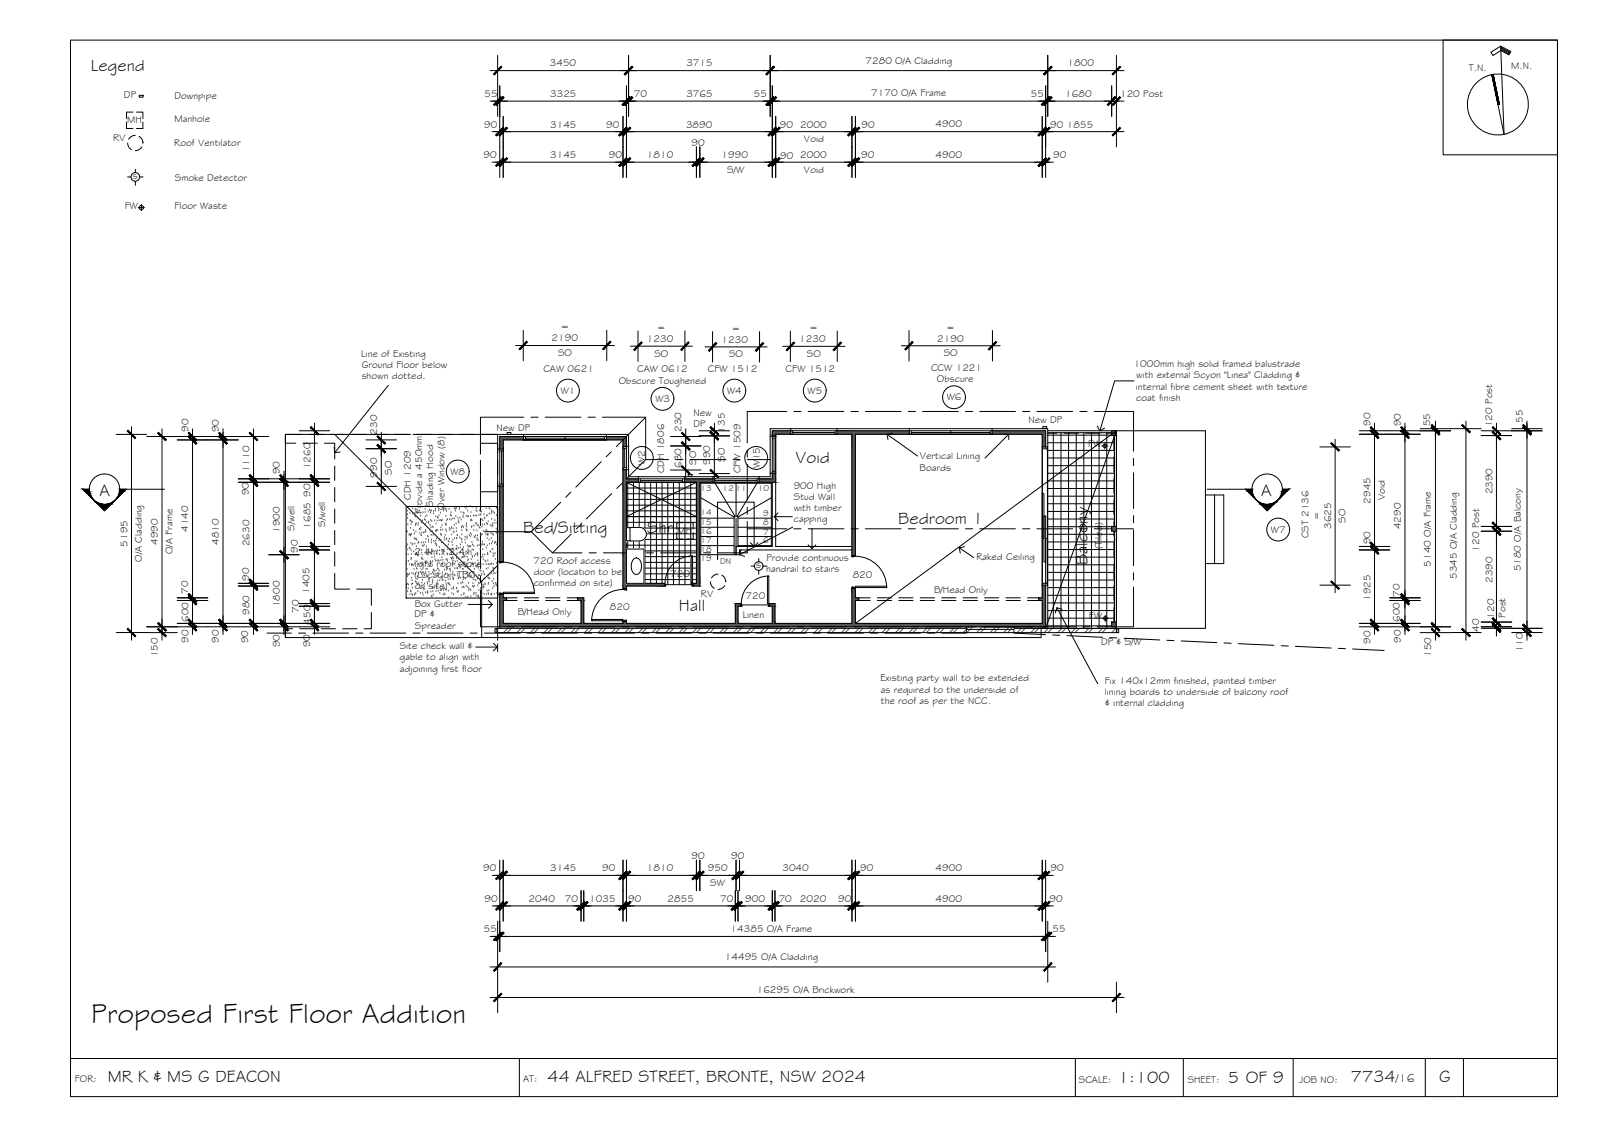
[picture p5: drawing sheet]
<svg xmlns="http://www.w3.org/2000/svg" width="420mm" height="297mm" viewBox="0 0 420 297" stroke-linecap="round" stroke-linejoin="round" font-family="sans-serif">
<defs><g id="words">
<text font-size="7.5" x="23.9" y="268.3">Proposed First Floor Addition</text>
<g font-size="4.5">
<text x="23.9" y="18.5">Legend</text>
<text x="208.6" y="121.3">Void</text>
<text x="26.1" y="130.1">A</text>
<text x="330.8" y="130.1">A</text>
<text x="235.6" y="137.4">Bedroom 1</text>
<text x="137.3" y="139.7">Bed/Sitting</text>
<text x="169.8" y="139.6">Shr</text>
<text x="285.2" y="148.1" transform="rotate(-90 285.2 148.1)">Balcony</text>
<text x="178.1" y="160.1">Hall</text>
<text x="28.3" y="283.6">MR K &amp; MS G DEACON</text>
<text x="143.6" y="283.6">44 ALFRED STREET, BRONTE, NSW 2024</text>
<text x="293.2" y="283.9">1:100</text>
<text x="322.1" y="283.8">5 OF 9</text>
<text x="354.3" y="283.7">7734</text>
<text x="377.4" y="283.7">G</text>
</g>
<text font-size="3.2" x="366.1" y="283.7">/16</text>
<g font-size="2.6">
<text x="144.2" y="17.4">3450</text>
<text x="180" y="17.4">3715</text>
<text x="227" y="16.8">7280 O/A Cladding</text>
<text x="280" y="17.4">1800</text>
<text x="385.2" y="18.6">T.N.</text>
<text x="396.4" y="18.2">M.N.</text>
<text x="32.5" y="25.7">DP</text>
<text x="45.7" y="26">Downpipe</text>
<text x="127.1" y="25.4">55</text>
<text x="144.3" y="25.4">3325</text>
<text x="166.2" y="25.4">70</text>
<text x="180" y="25.4">3765</text>
<text x="197.7" y="25.4">55</text>
<text x="228.5" y="25.3">7170 O/A Frame</text>
<text x="270.3" y="25.4">55</text>
<text x="279.4" y="25.4">1680</text>
<text x="293.8" y="25.4">120 Post</text>
<text x="33.3" y="32.3">MH</text>
<text x="45.7" y="32">Manhole</text>
<text x="127" y="33.5">90</text>
<text x="144.3" y="33.4">3145</text>
<text x="159" y="33.4">90</text>
<text x="179.9" y="33.4">3890</text>
<text x="204.5" y="33.4">90</text>
<text x="209.9" y="33.5">2000</text>
<text x="226" y="33.5">90</text>
<text x="245.4" y="33.4">4900</text>
<text x="275.4" y="33.4">90</text>
<text x="279.8" y="33.4">1855</text>
<text x="29.6" y="37">RV</text>
<text x="45.7" y="38.3">Roof Ventilator</text>
<text x="126.8" y="41.5">90</text>
<text x="144.3" y="41.4">3145</text>
<text x="159.7" y="41.4">90</text>
<text x="169.7" y="41.4">1810</text>
<text x="181.3" y="38.2">90</text>
<text x="189.2" y="41.4">1990</text>
<text x="204.6" y="41.6">90</text>
<text x="209.9" y="41.5">2000</text>
<text x="210.8" y="37.3">Void</text>
<text x="225.8" y="41.5">90</text>
<text x="245.4" y="41.4">4900</text>
<text x="276.2" y="41.4">90</text>
<text x="34.8" y="46.9">s</text>
<text x="45.9" y="47.3">Smoke Detector</text>
<text x="190.7" y="45.3">S/W</text>
<text x="210.8" y="45.2">Void</text>
<text x="32.7" y="54.7">FW</text>
<text x="45.7" y="54.8">Floor Waste</text>
<text x="144.6" y="89.5">2190</text>
<text x="147.1" y="86.6">=</text>
<text x="169.7" y="89.7">1230</text>
<text x="172.4" y="86.8">=</text>
<text x="189.2" y="89.9">1230</text>
<text x="192" y="87">=</text>
<text x="209.6" y="89.7">1230</text>
<text x="212.4" y="86.8">=</text>
<text x="245.8" y="89.6">2190</text>
<text x="248.3" y="86.7">=</text>
<text x="94.7" y="93.5">Line of Existing</text>
<text x="146.4" y="93.3">SO</text>
<text x="171.6" y="93.5">SO</text>
<text x="191.2" y="93.7">SO</text>
<text x="211.6" y="93.6">SO</text>
<text x="247.5" y="93.4">SO</text>
<text x="94.9" y="96.4">Ground Floor below</text>
<text x="94.9" y="99.3">shown dotted.</text>
<text x="142.5" y="97.6">CAW 0621</text>
<text x="162.3" y="100.6">Obscure Toughened</text>
<text x="167.1" y="97.6">CAW 0612</text>
<text x="185.6" y="97.6">CFW 1512</text>
<text x="206" y="97.6">CFW 1512</text>
<text x="244.2" y="97.3">CCW 1221</text>
<text x="245.7" y="100.3">Obscure</text>
<text x="297.3" y="96.2">1000mm high solid framed balustrade</text>
<text x="298" y="99.2">with external Scyon &quot;Linea&quot; Cladding &amp;</text>
<text x="147.1" y="103.2">W1</text>
<text x="171.9" y="105.4">W3</text>
<text x="190.7" y="103.2">W4</text>
<text x="211.8" y="103.2">W5</text>
<text x="248.3" y="104.9">W6</text>
<text x="297.9" y="102.1">internal fibre cement sheet with texture</text>
<text x="298" y="105.1">coat finish</text>
<text x="49.4" y="113.3" transform="rotate(-90 49.4 113.3)">90</text>
<text x="57.4" y="113.3" transform="rotate(-90 57.4 113.3)">90</text>
<text x="98.9" y="114" transform="rotate(-90 98.9 114)">230</text>
<text x="130.2" y="113">New DP</text>
<text x="178.8" y="113.2" transform="rotate(-90 178.8 113.2)">230</text>
<text x="181.8" y="109">New</text>
<text x="181.9" y="111.9">DP</text>
<text x="190.1" y="113.4" transform="rotate(-90 190.1 113.4)">135</text>
<text x="269.7" y="111">New DP</text>
<text x="359.4" y="111.7" transform="rotate(-90 359.4 111.7)">90</text>
<text x="367.4" y="111.8" transform="rotate(-90 367.4 111.8)">90</text>
<text x="375.1" y="111.7" transform="rotate(-90 375.1 111.7)">55</text>
<text x="391.3" y="112" transform="rotate(-90 391.3 112)">120 Post</text>
<text x="399.4" y="110.9" transform="rotate(-90 399.4 110.9)">55</text>
<text x="285.4" y="117.2">FW</text>
<text x="65.4" y="123.8" transform="rotate(-90 65.4 123.8)">1110</text>
<text x="73.4" y="124.3" transform="rotate(-90 73.4 124.3)">90</text>
<text x="81.4" y="123" transform="rotate(-90 81.4 123)">1260</text>
<text x="98.9" y="125.2" transform="rotate(-90 98.9 125.2)">990</text>
<text x="102.8" y="124.4" transform="rotate(-90 102.8 124.4)">SO</text>
<text x="118.2" y="124.4">W8</text>
<text x="169.1" y="122" transform="rotate(-90 169.1 122)">W2</text>
<text x="174.2" y="124.1" transform="rotate(-90 174.2 124.1)">CDH 1806</text>
<text x="178.8" y="122.7" transform="rotate(-90 178.8 122.7)">630</text>
<text x="182.6" y="121.9" transform="rotate(-90 182.6 121.9)">SO</text>
<text x="186.3" y="121.8" transform="rotate(-90 186.3 121.8)">990</text>
<text x="190.1" y="121" transform="rotate(-90 190.1 121)">SO</text>
<text x="194.2" y="124.1" transform="rotate(-90 194.2 124.1)">CFW 1509</text>
<text x="199.2" y="122.8" transform="rotate(-90 199.2 122.8)">W15</text>
<text x="241.2" y="123.4">Boards</text>
<text x="241.2" y="120.4">Vertical Lining</text>
<text x="65.3" y="129.9" transform="rotate(-90 65.3 129.9)">90</text>
<text x="81.4" y="130.2" transform="rotate(-90 81.4 130.2)">90</text>
<text x="107.8" y="131.1" transform="rotate(-90 107.8 131.1)">CDH 1209</text>
<text x="208.2" y="128.1">900 High</text>
<text x="208.2" y="131">Stud Wall</text>
<text x="363.2" y="131.2" transform="rotate(-90 363.2 131.2)">Void</text>
<text x="391.4" y="129.6" transform="rotate(-90 391.4 129.6)">2390</text>
<text x="110.7" y="134.7" transform="rotate(-90 110.7 134.7)">Provide a 450mm</text>
<text x="113.6" y="132.8" transform="rotate(-90 113.6 132.8)">Shading Hood</text>
<text x="116.6" y="133.7" transform="rotate(-90 116.6 133.7)">Over Window (8)</text>
<text x="208.2" y="133.9">with timber</text>
<text x="208.2" y="136.8">capping</text>
<text x="346.2" y="136.4" transform="rotate(-90 346.2 136.4)">=</text>
<text x="352.9" y="137.1" transform="rotate(-90 352.9 137.1)">SO</text>
<text x="359.4" y="132" transform="rotate(-90 359.4 132)">2945</text>
<text x="33.4" y="143.3" transform="rotate(-90 33.4 143.3)">5195</text>
<text x="41.4" y="142.8" transform="rotate(-90 41.4 142.8)">4990</text>
<text x="49.4" y="139.5" transform="rotate(-90 49.4 139.5)">4140</text>
<text x="57.4" y="142.8" transform="rotate(-90 57.4 142.8)">4810</text>
<text x="65.4" y="143.2" transform="rotate(-90 65.4 143.2)">2630</text>
<text x="73.4" y="139.7" transform="rotate(-90 73.4 139.7)">1900</text>
<text x="77.2" y="139.1" transform="rotate(-90 77.2 139.1)">S/well</text>
<text x="81.4" y="138.6" transform="rotate(-90 81.4 138.6)">1685</text>
<text x="85.2" y="138.1" transform="rotate(-90 85.2 138.1)">S/well</text>
<text x="177.6" y="139.9">MH</text>
<text x="289" y="143.9" transform="rotate(-90 289 143.9)">(Tiled)</text>
<text x="333.3" y="139.6">W7</text>
<text x="343.1" y="141.2" transform="rotate(-90 343.1 141.2)">CST 2136</text>
<text x="349.1" y="138.7" transform="rotate(-90 349.1 138.7)">3625</text>
<text x="359.4" y="142.7" transform="rotate(-90 359.4 142.7)">90</text>
<text x="367.4" y="138.7" transform="rotate(-90 367.4 138.7)">4290</text>
<text x="37.2" y="147.3" transform="rotate(-90 37.2 147.3)">O/A Cladding</text>
<text x="45.2" y="145.3" transform="rotate(-90 45.2 145.3)">O/A Frame</text>
<text x="78.1" y="145" transform="rotate(-90 78.1 145)">90</text>
<text x="108.7" y="145.6">2.4m x 2.4m</text>
<text x="108.7" y="148.5">light roof store</text>
<text x="139.9" y="147.9">720 Roof access</text>
<text x="198.3" y="148.9">s</text>
<text x="201" y="149.9">handrail to stairs</text>
<text x="201" y="147">Provide continuous</text>
<text x="256.1" y="146.7">Raked Ceiling</text>
<text x="375.2" y="148.5" transform="rotate(-90 375.2 148.5)">5140 O/A Frame</text>
<text x="387.9" y="144.6" transform="rotate(-90 387.9 144.6)">120 Post</text>
<text x="398.9" y="149.8" transform="rotate(-90 398.9 149.8)">5180 O/A Balcony</text>
<text x="49.4" y="155.6" transform="rotate(-90 49.4 155.6)">70</text>
<text x="65.4" y="152.4" transform="rotate(-90 65.4 152.4)">90</text>
<text x="81.2" y="155.7" transform="rotate(-90 81.2 155.7)">1405</text>
<text x="108.7" y="151.5">(Location TBC</text>
<text x="108.8" y="154.4">on site)</text>
<text x="140" y="150.8">door (location to be</text>
<text x="140" y="153.7">confirmed on site)</text>
<text x="175.8" y="151.3">720</text>
<text x="223.6" y="151.6">820</text>
<text x="245" y="155.5">B/Head Only</text>
<text x="382.1" y="151.8" transform="rotate(-90 382.1 151.8)">5345 O/A Cladding</text>
<text x="391.4" y="152.8" transform="rotate(-90 391.4 152.8)">2390</text>
<text x="65.4" y="161.2" transform="rotate(-90 65.4 161.2)">980</text>
<text x="73.4" y="159.2" transform="rotate(-90 73.4 159.2)">1800</text>
<text x="78.4" y="160.7" transform="rotate(-90 78.4 160.7)">70</text>
<text x="108.7" y="161.9">DP &amp;</text>
<text x="108.8" y="159">Box Gutter</text>
<text x="135.8" y="161.2">B/Head Only</text>
<text x="159.9" y="159.9">820</text>
<text x="183.8" y="156.4">RV</text>
<text x="195.5" y="156.9">720</text>
<text x="359.4" y="157.5" transform="rotate(-90 359.4 157.5)">1925</text>
<text x="367.1" y="156.5" transform="rotate(-90 367.1 156.5)">70</text>
<text x="394.8" y="162" transform="rotate(-90 394.8 162)">Post</text>
<text x="49.4" y="163.1" transform="rotate(-90 49.4 163.1)">600</text>
<text x="81.4" y="163.8" transform="rotate(-90 81.4 163.8)">450</text>
<text x="108.8" y="164.8">Spreader</text>
<text x="194.8" y="162.1">Linen</text>
<text x="285.6" y="162.4">FW</text>
<text x="367.1" y="163.1" transform="rotate(-90 367.1 163.1)">600</text>
<text x="387.9" y="165.7" transform="rotate(-90 387.9 165.7)">40</text>
<text x="391.9" y="162.2" transform="rotate(-90 391.9 162.2)">120</text>
<text x="41.4" y="172.3" transform="rotate(-90 41.4 172.3)">150</text>
<text x="49.4" y="168.5" transform="rotate(-90 49.4 168.5)">90</text>
<text x="57.4" y="168.5" transform="rotate(-90 57.4 168.5)">90</text>
<text x="65.1" y="168.6" transform="rotate(-90 65.1 168.6)">90</text>
<text x="73.4" y="169.7" transform="rotate(-90 73.4 169.7)">90</text>
<text x="81.3" y="169.7" transform="rotate(-90 81.3 169.7)">90</text>
<text x="104.8" y="173.1">gable to align with</text>
<text x="104.8" y="170.2">Site check wall &amp;</text>
<text x="288.8" y="169.2">DP &amp; S/W</text>
<text x="359.4" y="168.8" transform="rotate(-90 359.4 168.8)">90</text>
<text x="367.4" y="168.5" transform="rotate(-90 367.4 168.5)">90</text>
<text x="375.3" y="172.2" transform="rotate(-90 375.3 172.2)">150</text>
<text x="399.4" y="171" transform="rotate(-90 399.4 171)">110</text>
<text x="104.8" y="176.1">adjoining first floor</text>
<text x="230.9" y="178.6">Existing party wall to be extended</text>
<text x="289.7" y="179.3">Fix 140x12mm finished, painted timber</text>
<text x="231" y="181.6">as required to the underside of</text>
<text x="231" y="184.5">the roof as per the NCC.</text>
<text x="289.8" y="182.2">lining boards to underside of balcony roof</text>
<text x="289.8" y="185.1">&amp; internal cladding</text>
<text x="181.3" y="225.3">90</text>
<text x="191.7" y="225.2">90</text>
<text x="126.8" y="228.4">90</text>
<text x="144.3" y="228.4">3145</text>
<text x="157.9" y="228.4">90</text>
<text x="169.7" y="228.4">1810</text>
<text x="185.7" y="228.4">950</text>
<text x="186.3" y="232.3">SW</text>
<text x="205.2" y="228.4">3040</text>
<text x="225.6" y="228.4">90</text>
<text x="245.4" y="228.4">4900</text>
<text x="275.6" y="228.4">90</text>
<text x="127.1" y="236.4">90</text>
<text x="138.6" y="236.4">2040</text>
<text x="148.2" y="236.4">70</text>
<text x="154.5" y="236.4">1035</text>
<text x="164.8" y="236.4">90</text>
<text x="175.1" y="236.4">2855</text>
<text x="188.9" y="236.5">70</text>
<text x="195.4" y="236.4">900</text>
<text x="204.2" y="236.4">70</text>
<text x="209.8" y="236.4">2020</text>
<text x="219.8" y="236.4">90</text>
<text x="245.4" y="236.4">4900</text>
<text x="275.2" y="236.4">90</text>
<text x="126.9" y="244.3">55</text>
<text x="191.6" y="244.3">14385 O/A Frame</text>
<text x="276" y="244.3">55</text>
<text x="190.1" y="251.8">14495 O/A Cladding</text>
<text x="198.5" y="260.3">16295 O/A Brickwork</text>
<text x="19.6" y="283.7">FOR:</text>
<text x="137.2" y="283.6">AT:</text>
<text x="282.9" y="283.9">SCALE:</text>
<text x="311.5" y="283.9">SHEET:</text>
<text x="340.7" y="283.9">JOB NO:</text>
</g>
<g font-size="2.2">
<text x="183.7" y="128.6">13</text>
<text x="189.5" y="128.6">12</text>
<text x="192.9" y="128.6">11</text>
<text x="198.7" y="128.6">10</text>
<text x="183.7" y="137.7">15</text>
<text x="183.7" y="135.1">14</text>
<text x="200.1" y="135.3">9</text>
<text x="200.2" y="137.7">8</text>
<text x="183.7" y="142.4">17</text>
<text x="183.7" y="140.1">16</text>
<text x="200.1" y="140.3">7</text>
<text x="200.1" y="142.4">6</text>
<text x="183.7" y="147.2">19</text>
<text x="183.7" y="144.8">18</text>
<text x="188.9" y="147.8">DN</text>
</g>
</g></defs>
<!-- layer: TILES -->
<g fill="none" stroke="#000" stroke-width=".26">
<path d="M274.8 114.1h16.8M274.8 116.1h17.5M274.8 118.1h17.5M276.3 113.4v51.3M278.3 113.4v51.3M280.3 113.4v51.3M282.3 113.4v51.3M284.3 113.4v51.3M286.3 113.4v51.3M288.3 113.4v51.3M290.3 113.4v51.3M292.3 114.2v48.9"/>
<path d="M164.3 127.9h18.4M164.3 129.4h18.4M164.3 130.9h18.4M164.3 132.4h18.4M164.3 133.9h18.4M164.3 135.4h18.4M164.3 136.9h18.4M164.3 138.4h18.4M164.3 139.9h18.4M164.6 126.4v26.5M166.1 126.4v26.5M167.6 126.4v26.5"/>
<path d="M169.1 126.4v26.5M170.7 126.4v26.5M172.2 126.4v26.5M173.6 126.4v26.5M175.1 126.4v26.9M176.6 126.4v26.9M178.1 126.4v26.9M179.6 126.4v26.9M181.2 126.4v26.9M274.8 120.1h17.5M274.8 122.1h17.5M274.8 124.1h17.5"/>
<path d="M274.8 126.1h17.5M274.8 128.1h17.5M274.8 130.1h17.5M274.8 132.1h17.5M274.8 134.1h17.5M274.8 136.1h17.5M274.8 138.1h17.5M164.3 141.4h18.4M164.3 142.9h18.4M164.3 144.4h18.4M164.3 145.9h18.4M164.3 147.4h18.4"/>
<path d="M164.3 148.9h18.4M164.3 150.4h18.4M164.3 151.9h18.4M174.6 153.3h6.9M274.8 140.1h17.5M274.8 142.1h17.5M274.8 144.1h17.5M274.8 146.1h17.5M274.8 148.1h17.5M274.8 150.1h17.5M274.8 152.1h17.5M274.8 154.1h17.5"/>
<path d="M274.8 156.1h17.5M274.8 158.1h17.5M274.8 160.1h17.5M274.8 162.1h17.5M274.8 164.1h16.8"/>
</g>
<!-- layer: HATCH -->
<g fill="#545454" stroke="#545454" stroke-width=".26">
<path d="M163.4 123.2h.9v2.3z"/>
<path d="M260.2 112.9l14 .9v-.9zM260.2 112.9l14 .9h-14z"/>
<path d="M273.4 113.8l.8 3.4v-3.4zM273.4 113.8l.8 3.4h-.8z"/>
<path d="M163.4 123.1l.9 .1zM163.4 123.1l.9 .1z"/>
<path d="M163.4 123.2v2.3h.9zM163.4 125.5h.9l-.9 .9z"/>
<path d="M167.3 125.5l.1 .9zM167.3 125.5l.1 .9z"/>
<path d="M164.3 125.5l3 .9v-.9zM164.3 125.5l3 .9h-3.9z"/>
<path d="M163.4 126.4l.9 18.5v-18.5zM163.4 126.4l.9 18.5h-.9z"/>
<path d="M163.4 144.9l.9 8v-8zM163.4 144.9l.9 8h-.9z"/>
<path d="M163.4 152.9l10.9 .7v-.7zM163.4 152.9l10.9 .7h-10.9z"/>
<path d="M163.4 153.6l.9 .7v-.7zM163.4 153.6l.9 .7h-.9z"/>
<path d="M131.1 127.4l.9 19.8v-19.8zM131.1 127.4l.9 19.8h-.9z"/>
<path d="M224.4 156.7l.8 .7v-.7zM224.4 156.7l.8 .7h-.8z"/>
<path d="M132 156.7l.9 .7v-.7zM132 156.7l.9 .7h-.9z"/>
<path d="M201.8 158.2l1.4 .7v-.7zM201.8 158.2l1.4 .7h-1.4z"/>
<path d="M192.9 158.2l1.3 .7v-.7zM192.9 158.2l1.3 .7h-1.3z"/>
<path d="M163.4 163h.9zM163.4 163h.9z"/>
<path d="M273.4 153.4l.8 10v-10zM273.4 153.4l.8 10h-.8z"/>
<path d="M223.4 154.2l1 9.2v-9.2zM223.4 154.2l1 9.2h-1z"/>
<path d="M202.6 158.9l.6 4.5v-4.5zM202.6 158.9l.6 4.5h-.6z"/>
<path d="M192.9 158.9l.7 4.5v-4.5zM192.9 158.9l.7 4.5h-.7z"/>
<path d="M163.4 163l.9 .4v-.4zM163.4 163l.9 .4h-.9z"/>
<path d="M131.1 155.8l.9 7.6v-7.6zM131.1 155.8l.9 7.6h-.9z"/>
<path d="M131.1 163.4l143.1 .9v-.9zM131.1 163.4l143.1 .9h-143.1z"/>
<path d="M131.1 114.4l6.2 .9v-.9zM131.1 114.4l6.2 .9h-6.2z"/>
<path d="M131.1 115.3l.9 2.4v-2.4zM131.1 115.3l.9 2.4h-.9z"/>
<path d="M151.5 156.7l1.6 .7v-.7zM151.5 156.7l1.6 .7h-1.6z"/>
<path d="M152.4 157.4l.7 6v-6zM152.4 157.4l.7 6h-.7z"/>
<path d="M202.6 112.9l4.8 .9v-.9zM202.6 112.9l4.8 .9h-4.8z"/>
<path d="M202.6 113.8l.8 .6v-.6zM202.6 113.8l.8 .6h-.8z"/>
<path d="M202.6 124.1l.8 1.4v-1.4zM202.6 124.1l.8 1.4h-.8z"/>
<path d="M199.1 125.5l4.3 .9v-.9zM199.1 125.5l4.3 .9h-4.3z"/>
<path d="M179.5 125.5l7.5 .9v-.9zM179.5 125.5l7.5 .9h-7.5z"/>
<path d="M182.7 126.4l.8 26.5v-26.5zM182.7 126.4l.8 26.5h-.8z"/>
<path d="M181.8 152.9l1.7 .7v-.7zM181.8 152.9l1.7 .7h-1.7z"/>
<path d="M219.5 112.9l19 .9v-.9zM219.5 112.9l19 .9h-19z"/>
<path d="M223.4 113.8l1 31.8v-31.8zM223.4 113.8l1 31.8h-1z"/>
<path d="M291.6 112.9l1.2 1.3v-1.3zM291.6 112.9l1.2 1.3h-1.2z"/>
<path d="M291.6 163.1l1.2 1.2v-1.2zM291.6 163.1l1.2 1.2h-1.2z"/>
<path d="M159 114.4l5.3 .9v-.9zM159 114.4l5.3 .9h-5.3z"/>
<path d="M163.4 115.3l.9 1.7v-1.7zM163.4 115.3l.9 1.7h-.9z"/>
<path d="M272.4 156.7l1 .7v-.7zM272.4 156.7l1 .7h-1z"/>
<path d="M291.6 138l1.2 1.3v-1.3zM291.6 138l1.2 1.3h-1.2z"/>
</g>
<!-- layer: BORDER -->
<g fill="none" stroke="#000" stroke-width=".26">
<path d="M18.5 10.5h390v277h-390zM378.5 10.5h30v30.1h-30zM391.6 19.5l1.6 7.8M393.6 12.1l2.6 1.4-.4 .9-2.2-1.2-2 1.3-.6-.8 2.6-1.6 .9 23.2-3.2-15.7M393.6 12.4l2.5 1.3M393.6 12.7l2.4 1.2M393.6 13l2.3 1.2M18.5 277.5h390M136.2 277.5v10M282 277.5v10M310.4 277.5v10M339.2 277.5v10"/>
<path d="M373.8 277.5v10M383.8 277.5v10"/>
<circle cx="392.8" cy="27.4" r="8"/>
</g>
<!-- layer: SERVICES -->
<g fill="none" stroke="#000" stroke-width=".26">
<path d="M33.2 32v1.7h1.7M33.5 37.5l.3 1.1 .7 .6M34.9 29.4h-1.7v1.7M35.5 35.5l-1.1 .3-.7 .7M35.8 29.4h1.7v1.7M36.5 35.8l.7 .6 .3 1.1M36.5 25h1v.5h-1zM37.2 38.5l-.6 .7-1.1 .3M37.5 37.5h.1M37.5 32v1.7h-1.7M33.5 46.4h.9M35.5 44.4v.9"/>
<path d="M35.5 47.5v1.1M36.2 54.4h1.7M36.6 46.4h.9M37.1 53.6v1.6M133 113.4h1v.5h-1zM273.5 111.9h1v.5h-1zM288.9 116.9h1.7M289.8 116.1v1.6M177.5 139.6v1.7h1.7M179.2 137h-1.7v1.7M180.1 137h1.7v1.7M180.5 124.4h1v.5h-1z"/>
<path d="M181.8 139.6v1.7h-1.7M186.3 152.5l.4 1.1 .6 .7M188.3 150.5l-1.1 .4-.6 .6M189.3 150.8l.7 .6 .3 1.1M190.1 153.5l-.7 .7-1.1 .3M190.3 152.5h.1M197 148.4h.9M199 146.4v.9M199 149.5v1.1M200.1 148.4h.9M129.8 164.8h.5v1h-.5zM289.1 162.1h1.6"/>
<path d="M289.9 161.3v1.6M292.9 164.9h.5v1h-.5z"/>
<circle cx="35.5" cy="46.4" r="1.13"/>
<circle cx="37.1" cy="54.4" r=".58"/>
<circle cx="289.7" cy="116.9" r=".46"/>
<circle cx="199" cy="148.4" r="1.13"/>
<circle cx="289.9" cy="162.1" r=".46"/>
</g>
<!-- layer: EXISTING -->
<g fill="none" stroke="#000" stroke-width=".26">
<path d="M79.3 113.9h-4.4v2.3h2.7M79.4 116.2h3.8M81.1 113.9h3.8M85.1 116.2h2.7v4.1M86.7 113.9h3.8M92.4 113.9h3.7M98 113.9h3.8M103.6 113.9h3.8M109.2 113.9h3.8M114.9 113.9h3.7M120.5 113.9h3.8M126.1 113.9h4.4"/>
<path d="M87.8 122.2v3.7M87.8 127.8v3.8M87.8 133.4v3.8M87.8 139.1v3.7M87.8 150.3v4.1h3.9M87.8 144.7v3.7M93.5 154.4h3.9v4.3M74.9 164.8v2.3h198.2v-2.3M76.7 164.8h-1.8v1.2M78.6 164.8h3.8M84.3 164.8h3.7M89.9 164.8h3.7"/>
<path d="M97.4 160.6v4.2h-1.9"/>
</g>
<!-- layer: ROOFPLAN EXIST. -->
<path d="M87.8 113.9l38.5 38.5M107.7 113.9h-32.8v53.2M108.3 113.9h22.2M126.3 152.4v14.7M130.5 148.2l-4.2 4.2" fill="none" stroke="#000" stroke-width=".26"/>
<!-- layer: NEWWORK -->
<g fill="none" stroke="#000" stroke-width=".26">
<path d="M137.3 113.9v1.4h-5.3v2.4h-1.5M137.3 114.4h-6.2v3.3M159 114.4h5.3v2.6M159 113.9v1.4h4.4v1.7h1.5M207.4 112.4v1.4h-4v.6h-1.4M207.4 112.9h-4.8v1.5M219.5 112.4v1.4h3.9v31.8h1v-31.8h14.1v-1.4M219.5 112.9h19M260.2 112.4v1.4h13.2v3.4h1.4M260.2 112.9h14v4.3M274.8 112.9h41.4v51.8h-40.9M274.8 113.4h16.8"/>
<path d="M291.6 112.9h1.2v1.3h-1.2zM292.3 114.2v48.9M292.8 112.9v53h-162.3M106.5 132.8h24v24h-24zM130.5 127.4h1.5v19.8h-1.5M131.1 127.4v19.8M164.3 123.1v2.4h3.1M164.9 123.1h-1.5v31.5M167.4 125v1.4h-3.1v26.5h10v.7h-10v1M179.5 125v1.4h3.2v26.5h-.9v.7h1.7v-27.2h3.5v-1.4M179.5 125.5h7.5M199.1 125v1.4h4.3"/>
<path d="M202 124.1h1.4v19.2h20M202.6 126.4v16.9h-9.6v2.1h1v-1.2h29.4M202.6 124.1v1.4h-3.5M291.6 138h1.2v1.3h-1.2zM316.2 129.8h4.8v18h-4.8M318.5 129.8v18M130.5 155.8h1.5v.9h.9v.7h-.9v6h20.4v-6h-.9v-.7h1.6v6.7h10.3v-.8M131.1 155.8v8.9M163.4 154.3h.9M223.4 154.3v9.1h-20.2v-5.2h-1.4v.7h.8v4.5h-9v-4.5h.6v-.7h-1.3v5.2h-28.6v-.8M274.2 153.4v11.4M274.8 153.4h-1.4v3.3h-1v.7h1v6h-49v-6h.8v-.7h-.8v-2.5h-1"/>
<path d="M131.1 164.3h143.1M163.4 163h.9M253.4 164.3v.4h-122.9v1.1M266 164.3v.5h26.8M291.6 163.1h1.2v1.2h-1.2z"/>
</g>
<!-- layer: STAIRS -->
<g fill="none" stroke="#000" stroke-width=".26">
<path d="M183.8 138.2h8.7M183.8 135.8h8.7M183.8 130.5l8.7 5M187.6 126.7l5.2 8.6M193 135.8v9.6h-9.5M193 126.7v8.6M193.6 138.2h8.7M193.6 135.8h8.7M198.5 126.7l-5.2 8.6M202.3 130.5l-8.7 5M183.8 143h8.7M183.8 140.6h8.7"/>
<path d="M193.6 143.3v-8h-1.1v10.1M193.6 143h8.7M193.6 140.6h8.7M202.3 143.3v-16.6h-18.5v18.7"/>
</g>
<!-- layer: HATCH -->
<g fill="none" stroke="#545454" stroke-width=".26">
<path d="M106.6 139.3h.1M106.8 134h.1M106.8 139.5h.1M106.9 135h.1M106.9 135.9h.1M107 137.6h.1M107.5 134.6h.1M107.6 136.6h.1M107.6 138.5h.1M107.6 136.5h.1M107.8 137.5h.1M107.9 136.8h.1"/>
<path d="M108.1 137h.1M108.2 134.8h.1M108.2 133.4h.1M108.5 139.1h.1M108.7 140h.1M108.8 134.7h.1M108.8 135.2h.1M108.9 133.6h.1M109 135.5h.1M109 137.8h.1M109 137.5h.1M109.1 139.4h.1"/>
<path d="M109.2 137.3h.1M109.2 134.3h.1M109.4 134.5h.1M109.6 134.6h.1M109.6 137.8h.1M109.7 137.2h.1M110 134h.1M110 138.7h.1M110.1 139.8h.1M110.2 138.9h.1M110.3 134.5h.1M110.3 135.3h.1"/>
<path d="M110.3 136.5h.1M110.4 138.4h.1M110.5 137.1h.1M110.6 139.7h.1M110.8 136.5h.1M111 134.4h.1M111.1 139.7h.1M111.3 136.2h.1M111.4 139.6h.1M111.5 133.6h.1M111.5 134.4h.1M111.5 136.4h.1"/>
<path d="M111.6 135.5h.1M111.6 137.5h.1M111.6 139.1h.1M111.6 132.8h.1M111.7 139.5h.1M111.9 136.9h.1M112 135.2h.1M112.3 134.3h.1M112.4 137.2h.1M112.4 136.9h.1M112.6 133.7h.1M112.8 137.8h.1"/>
<path d="M112.8 133.9h.1M112.8 139.4h.1M112.9 134.5h.1M113 136.4h.1M113 138.4h.1M113.1 134h.1M113.2 136.8h.1M113.4 139.4h.1M113.4 138.1h.1M113.6 138.3h.1M113.7 134.1h.1M113.7 134.7h.1"/>
<path d="M114 136.5h.1M114.2 139.3h.1M114.2 133.5h.1M114.2 134h.1M114.3 135.4h.1M114.3 137.4h.1M114.4 139.4h.1M114.5 139.1h.1M114.6 136.6h.1M114.7 135.7h.1M114.8 139.1h.1M114.9 135.8h.1"/>
<path d="M115 133.9h.1M115.1 135.2h.1M115.2 136.5h.1M115.5 134.5h.1M115.6 136.5h.1M115.6 139.1h.1M115.6 138.4h.1M115.8 136.6h.1M115.9 137.8h.1M116 136.4h.1M116 133.2h.1M116.1 139h.1"/>
<path d="M116.2 133.3h.1M116.3 134h.1M116.4 133.7h.1M116.8 137.6h.1M116.9 133.4h.1M116.9 138.9h.1M117 135.4h.1M117 133.6h.1M117 137.7h.1M117 137.4h.1M117.1 139.3h.1M117.1 134.1h.1"/>
<path d="M117.1 136.5h.1M117.4 136.2h.1M117.8 133.5h.1M117.9 138.5h.1M117.9 136.2h.1M117.9 139.1h.1M118.1 135.1h.1M118.3 134.4h.1M118.3 135.2h.1M118.3 138.7h.1M118.3 136.3h.1M118.4 138.3h.1"/>
<path d="M118.7 136h.1M118.8 138.7h.1M118.9 139.5h.1M119.1 139.7h.1M119.1 137.8h.1M119.2 133.3h.1M119.2 136.1h.1M119.5 134h.1M119.5 133.4h.1M119.6 135.4h.1M119.6 137.4h.1M119.7 138.5h.1"/>
<path d="M119.7 139.3h.1M119.7 133.3h.1M120.1 135.9h.1M120.2 137h.1M120.3 136.5h.1M120.4 137.2h.1M120.5 133.6h.1M120.5 133.2h.1M120.6 135.8h.1M120.9 134.4h.1M121 136.3h.1M121 138.3h.1"/>
<path d="M121 138.4h.1M121.1 139.1h.1M121.3 138h.1M121.4 135.2h.1M121.5 135.7h.1M121.5 134.5h.1M121.6 138.3h.1M121.7 134.7h.1M121.9 133h.1M122.2 133.4h.1M122.3 137.8h.1M122.3 138.9h.1"/>
<path d="M122.3 135.3h.1M122.4 137.3h.1M122.4 138.2h.1M122.4 139.2h.1M122.4 132.9h.1M122.5 139.1h.1M122.6 135.5h.1M122.6 134h.1M122.8 135.5h.1M123.3 132.8h.1M123.3 139.9h.1M123.4 135.4h.1"/>
<path d="M123.5 136.5h.1M123.5 134.4h.1M123.6 136.3h.1M123.6 136.4h.1M123.6 138.3h.1M123.8 138h.1M123.8 136.6h.1M123.9 133h.1M124.2 135.3h.1M124.3 139.1h.1M124.3 137.9h.1M124.6 135.2h.1"/>
<path d="M124.7 137.4h.1M124.9 133.3h.1M124.9 133.9h.1M125 135.3h.1M125 137.2h.1M125.1 139.2h.1M125.1 134.1h.1M125.1 137.8h.1M125.4 137.8h.1M125.6 135.1h.1M125.7 138.3h.1M125.8 134h.1"/>
<path d="M125.9 138.5h.1M126 134.9h.1M126.1 135.1h.1M126.3 134.3h.1M126.3 136.2h.1M126.4 138.2h.1M126.5 137.6h.1M126.6 136.5h.1M126.7 139.3h.1M126.9 135h.1M127 135.8h.1M127 137.6h.1"/>
<path d="M127.2 136h.1M127.5 139.1h.1M127.5 133.3h.1M127.6 135.3h.1M127.6 137.3h.1M127.7 139.2h.1M127.8 135.2h.1M127.9 137.5h.1M128 136.8h.1M128.3 133.3h.1M128.3 134.8h.1M128.5 133.5h.1"/>
<path d="M128.6 137.8h.1M128.8 140h.1M128.8 134.7h.1M128.9 134.2h.1M129 136.2h.1M129 134h.1M129.1 138.1h.1M129.1 137.7h.1M129.3 137.3h.1M129.3 137.9h.1M129.4 134.3h.1M129.7 134.6h.1"/>
<path d="M129.8 137.2h.1M129.8 136.5h.1M130.1 138.7h.1M130.2 139.8h.1M130.2 133.2h.1M130.3 135.2h.1M130.4 137.2h.1M130.4 135.2h.1M130.4 139.1h.1M106.5 143.4h.1M106.6 148h.1M106.6 153.4h.1"/>
<path d="M106.6 145.3h.1M106.6 154.1h.1M106.7 147.3h.1M106.7 149.3h.1M106.8 151.2h.1M106.9 153.2h.1M106.9 150.6h.1M106.9 155.1h.1M106.9 142.8h.1M106.9 144.2h.1M107 150.7h.1M107 145.5h.1"/>
<path d="M107 150.8h.1M107.1 154.4h.1M107.1 153.3h.1M107.2 147.2h.1M107.3 140.3h.1M107.4 140.2h.1M107.4 150.5h.1M107.4 143.7h.1M107.4 148.1h.1M107.5 155.9h.1M107.6 143.9h.1M107.6 155h.1"/>
<path d="M107.7 140.5h.1M107.7 140.3h.1M107.8 142.4h.1M107.8 146.7h.1M107.8 155.2h.1M107.8 144.4h.1M107.9 145.4h.1M107.9 146.4h.1M107.9 140.1h.1M107.9 153.2h.1M107.9 151.6h.1M108 148.3h.1"/>
<path d="M108 148h.1M108 150.3h.1M108 155.9h.1M108.1 152.2h.1M108.1 142.9h.1M108.1 154.2h.1M108.2 148.1h.1M108.2 156.1h.1M108.2 153.1h.1M108.3 142.7h.1M108.4 148.3h.1M108.4 150.6h.1"/>
<path d="M108.5 144.7h.1M108.6 149.3h.1M108.7 141.2h.1M108.7 156h.1M108.8 147.9h.1M108.8 142.6h.1M108.9 155.8h.1M108.9 141.4h.1M108.9 150.5h.1M108.9 145.4h.1M108.9 152.5h.1M109 155.6h.1"/>
<path d="M109.1 152.7h.1M109.1 141.4h.1M109.2 143.4h.1M109.2 145.2h.1M109.2 149.1h.1M109.3 145.3h.1M109.3 141.6h.1M109.3 153.1h.1M109.3 147.3h.1M109.4 149.2h.1M109.4 151.8h.1M109.5 151.2h.1"/>
<path d="M109.5 145.6h.1M109.5 153.1h.1M109.6 155.1h.1M109.7 142.5h.1M109.7 145.8h.1M109.7 150.4h.1M109.7 148h.1M109.8 145.1h.1M109.8 142.2h.1M109.8 153h.1M110 153.5h.1M110.1 144.2h.1"/>
<path d="M110.2 147.7h.1M110.2 154.4h.1M110.2 150h.1M110.3 155.6h.1M110.4 140.3h.1M110.4 150.2h.1M110.5 140.4h.1M110.5 142.3h.1M110.5 146.6h.1M110.6 150.5h.1M110.6 144.3h.1M110.6 145h.1"/>
<path d="M110.6 146.3h.1M110.7 152.9h.1M110.7 148.2h.1M110.7 147.6h.1M110.8 150.2h.1M110.8 155.5h.1M110.8 143.1h.1M110.8 152.1h.1M110.9 154.1h.1M110.9 146.7h.1M111 156.1h.1M111 143.3h.1"/>
<path d="M111 154.4h.1M111 142.3h.1M111.1 150.2h.1M111.2 154.6h.1M111.3 142.9h.1M111.3 151h.1M111.4 153.1h.1M111.5 147.5h.1M111.6 142.3h.1M111.6 155.4h.1M111.6 150.1h.1M111.7 141.4h.1"/>
<path d="M111.7 149.3h.1M111.7 147.7h.1M111.8 143.4h.1M111.9 144.1h.1M111.9 145.3h.1M111.9 147.3h.1M112 144.8h.1M112 149.2h.1M112.1 151.2h.1M112.1 152.7h.1M112.1 145.4h.1M112.1 155.4h.1"/>
<path d="M112.1 140.6h.1M112.1 153.2h.1M112.2 155.1h.1M112.2 155.6h.1M112.3 140.8h.1M112.3 151.9h.1M112.4 142.1h.1M112.4 141.6h.1M112.5 150h.1M112.5 144.8h.1M112.5 152.1h.1M112.6 152.6h.1"/>
<path d="M112.6 151.8h.1M112.6 148.5h.1M112.9 145h.1M112.9 148h.1M112.9 147.3h.1M113 155.2h.1M113.1 145.2h.1M113.1 140.3h.1M113.1 156.3h.1M113.2 142.3h.1M113.2 141.6h.1M113.2 144.3h.1"/>
<path d="M113.3 144.2h.1M113.3 146.2h.1M113.3 156.5h.1M113.3 144.6h.1M113.4 148.2h.1M113.4 154.3h.1M113.4 152.9h.1M113.4 150.1h.1M113.4 152.5h.1M113.4 147.2h.1M113.5 152.1h.1M113.5 155.1h.1"/>
<path d="M113.6 154.1h.1M113.6 140.3h.1M113.6 156h.1M113.7 149.4h.1M113.7 150.5h.1M113.8 142h.1M113.8 149.6h.1M113.8 149.8h.1M113.9 146h.1M114.1 146.7h.1M114.2 142.6h.1M114.3 147.1h.1"/>
<path d="M114.3 141.9h.1M114.3 155h.1M114.4 149.8h.1M114.4 142.7h.1M114.4 142.9h.1M114.4 153.8h.1M114.5 141.3h.1M114.5 143.3h.1M114.5 153.1h.1M114.6 145.2h.1M114.6 154h.1M114.7 147.2h.1"/>
<path d="M114.7 144.5h.1M114.7 150.4h.1M114.7 149.1h.1M114.8 151.1h.1M114.8 152.4h.1M114.9 153h.1M114.9 149.3h.1M114.9 155h.1M114.9 147h.1M115.1 141.8h.1M115.1 147.1h.1M115.2 149.7h.1"/>
<path d="M115.2 144.4h.1M115.2 145.4h.1M115.3 143.5h.1M115.3 152.3h.1M115.4 155.6h.1M115.5 140.1h.1M115.5 154.8h.1M115.6 141.6h.1M115.6 147h.1M115.7 140.2h.1M115.7 140.4h.1M115.7 154.8h.1"/>
<path d="M115.7 151.8h.1M115.7 151.3h.1M115.8 142.3h.1M115.8 144.3h.1M115.9 146.2h.1M115.9 151.5h.1M116 148.2h.1M116 150.1h.1M116 147.9h.1M116.1 144.3h.1M116.1 148h.1M116.1 152.1h.1"/>
<path d="M116.1 154.1h.1M116.1 152.2h.1M116.2 146.9h.1M116.2 156h.1M116.3 154.8h.1M116.3 144.5h.1M116.4 144.2h.1M116.4 144.6h.1M116.5 155.7h.1M116.5 141.6h.1M116.6 154.3h.1M116.6 141h.1"/>
<path d="M116.6 149.5h.1M116.7 155.9h.1M116.8 140.3h.1M116.8 152.3h.1M116.9 150.5h.1M117 146.8h.1M117 141.5h.1M117 148.9h.1M117.1 154.7h.1M117.1 149.4h.1M117.1 141.3h.1M117.2 143.2h.1"/>
<path d="M117.2 149h.1M117.2 146.7h.1M117.3 145.2h.1M117.3 147.1h.1M117.3 145.4h.1M117.4 149.1h.1M117.4 144.1h.1M117.5 151.1h.1M117.5 153h.1M117.5 152h.1M117.6 142h.1M117.6 156.7h.1"/>
<path d="M117.6 155h.1M117.6 142.9h.1M117.7 153h.1M117.8 142.1h.1M117.8 153.2h.1M117.9 141.4h.1M117.9 149.3h.1M118 144h.1M118 153.4h.1M118.1 151.9h.1M118.1 149.3h.1M118.1 149.8h.1"/>
<path d="M118.3 146.4h.1M118.4 146.6h.1M118.4 145.4h.1M118.5 140.3h.1M118.5 154.5h.1M118.5 142.2h.1M118.5 155.6h.1M118.5 146.5h.1M118.6 144.2h.1M118.6 146.1h.1M118.6 143h.1M118.7 148.1h.1"/>
<path d="M118.8 150.1h.1M118.8 141.6h.1M118.8 143.9h.1M118.8 152h.1M118.9 151.8h.1M118.9 154.2h.1M118.9 154h.1M118.9 146.5h.1M119 155.9h.1M119 154.4h.1M119.1 150.8h.1M119.2 148h.1"/>
<path d="M119.2 141.2h.1M119.3 150.9h.1M119.3 149.1h.1M119.4 147.3h.1M119.6 144.2h.1M119.7 143.9h.1M119.7 154.3h.1M119.7 141.3h.1M119.7 146.4h.1M119.8 141.2h.1M119.8 143.2h.1M119.8 154.3h.1"/>
<path d="M119.8 144.1h.1M119.9 149h.1M119.9 145.2h.1M119.9 155.2h.1M119.9 140.3h.1M119.9 147.2h.1M120 140.5h.1M120 149.1h.1M120 150.5h.1M120.1 151.1h.1M120.1 155.3h.1M120.1 153h.1"/>
<path d="M120.2 155h.1M120.2 143.7h.1M120.2 151.7h.1M120.3 151.6h.1M120.4 146.7h.1M120.4 148.3h.1M120.6 141h.1M120.6 148.4h.1M120.7 148.9h.1M120.7 143.7h.1M120.7 144.9h.1M120.7 142.9h.1"/>
<path d="M120.8 151.5h.1M120.9 153h.1M121 156.1h.1M121 141.4h.1M121.1 140.2h.1M121.1 146.3h.1M121.1 141.6h.1M121.2 142.2h.1M121.2 154.1h.1M121.2 152.7h.1M121.2 144.2h.1M121.2 149.2h.1"/>
<path d="M121.3 146.1h.1M121.4 148.1h.1M121.4 152.8h.1M121.4 150h.1M121.5 152h.1M121.5 149.3h.1M121.5 143.6h.1M121.6 153.9h.1M121.6 145.4h.1M121.6 151.4h.1M121.6 155.9h.1M121.7 146.2h.1"/>
<path d="M121.7 155.6h.1M121.7 154.1h.1M121.7 145.8h.1M121.9 146h.1M121.9 141.6h.1M122 140.9h.1M122 142.4h.1M122.1 148.8h.1M122.1 151.8h.1M122.1 156.6h.1M122.3 153.6h.1M122.4 147.9h.1"/>
<path d="M122.5 141.2h.1M122.5 146.1h.1M122.5 140.8h.1M122.5 150.2h.1M122.5 143.1h.1M122.5 154h.1M122.6 148.7h.1M122.6 145.1h.1M122.7 147.1h.1M122.7 156.6h.1M122.7 150.3h.1M122.7 149h.1"/>
<path d="M122.8 144.2h.1M122.8 151h.1M122.8 146.8h.1M122.9 152.9h.1M122.9 154.3h.1M122.9 143.4h.1M122.9 154.9h.1M123 151.3h.1M123 143.3h.1M123.1 140.3h.1M123.2 150.5h.1M123.2 143.5h.1"/>
<path d="M123.3 154.6h.1M123.3 140.7h.1M123.4 148.6h.1M123.5 143.3h.1M123.5 154.7h.1M123.5 156.5h.1M123.5 151.2h.1M123.6 146.7h.1M123.6 151.2h.1M123.7 140.2h.1M123.8 142.2h.1M123.8 147.7h.1"/>
<path d="M123.8 144.2h.1M123.9 145.9h.1M123.9 146.1h.1M123.9 142.9h.1M123.9 153.8h.1M124 148.1h.1M124 147.9h.1M124 150h.1M124 153h.1M124.1 152h.1M124.1 144.3h.1M124.1 154h.1"/>
<path d="M124.2 155.9h.1M124.3 143.2h.1M124.3 151.1h.1M124.4 140.8h.1M124.4 155.6h.1M124.4 145.8h.1M124.4 149.2h.1M124.5 153.7h.1M124.6 141h.1M124.6 152.1h.1M124.7 140.5h.1M124.7 145.4h.1"/>
<path d="M124.8 148.4h.1M124.8 152.3h.1M124.8 155.6h.1M124.9 156.3h.1M124.9 148.7h.1M125.1 141.6h.1M125.1 145.2h.1M125.1 141.2h.1M125.2 143.1h.1M125.2 145.7h.1M125.2 151.8h.1M125.3 140.4h.1"/>
<path d="M125.3 145.1h.1M125.3 153.6h.1M125.3 148.3h.1M125.3 145.4h.1M125.3 147h.1M125.4 156.5h.1M125.4 149h.1M125.4 156.2h.1M125.4 141.8h.1M125.5 150.9h.1M125.5 152.9h.1M125.5 147.9h.1"/>
<path d="M125.5 156.6h.1M125.6 154.8h.1M125.7 143h.1M125.7 153.1h.1M125.7 150.9h.1M125.9 149.6h.1M125.9 144.1h.1M126 154.3h.1M126.1 140.3h.1M126.1 149.8h.1M126.1 148.2h.1M126.2 143h.1"/>
<path d="M126.2 146.2h.1M126.2 156.1h.1M126.2 140.3h.1M126.3 150.8h.1M126.4 150.5h.1M126.4 142.7h.1M126.5 140.2h.1M126.5 142.1h.1M126.6 144.1h.1M126.6 145.5h.1M126.6 142.9h.1M126.6 146h.1"/>
<path d="M126.7 153.4h.1M126.7 154h.1M126.7 148h.1M126.8 146.7h.1M126.8 149.9h.1M126.8 151.9h.1M126.9 154.2h.1M126.9 153.9h.1M127 155.8h.1M127 150.6h.1M127 142.8h.1M127.1 142.8h.1"/>
<path d="M127.1 150.7h.1M127.1 145.5h.1M127.2 153.3h.1M127.2 153h.1M127.2 147.1h.1M127.4 147.3h.1M127.5 140.2h.1M127.5 148h.1M127.5 143.7h.1M127.6 149.2h.1M127.6 155.9h.1M127.7 141.2h.1"/>
<path d="M127.7 140.2h.1M127.7 155h.1M127.8 143.1h.1M127.9 145.1h.1M127.9 145.4h.1M127.9 147h.1M127.9 145.3h.1M127.9 140.4h.1M128 140.1h.1M128 151.5h.1M128 149h.1M128 153.2h.1"/>
<path d="M128 155.6h.1M128 148h.1M128.1 151h.1M128.1 152.9h.1M128.1 155.8h.1M128.2 151.7h.1M128.2 154.9h.1M128.3 141.6h.1M128.3 148.1h.1M128.4 142.7h.1M128.4 151.8h.1M128.5 150.6h.1"/>
<path d="M128.5 144.6h.1M128.7 144.8h.1M128.7 147.9h.1M128.8 155.9h.1M128.8 141.2h.1M128.9 147.9h.1M128.9 142.6h.1M129 155.7h.1M129 156.1h.1M129 150.5h.1M129.1 152.5h.1M129.1 144.1h.1"/>
<path d="M129.1 140.1h.1M129.2 142.1h.1M129.2 154.3h.1M129.3 144h.1M129.3 149h.1M129.3 146h.1M129.3 145.2h.1M129.4 147.9h.1M129.4 153h.1M129.4 140.3h.1M129.4 149.9h.1M129.5 149.2h.1"/>
<path d="M129.5 151.9h.1M129.5 150.5h.1M129.6 153.8h.1M129.6 145.6h.1M129.6 155.8h.1M129.7 142.5h.1M129.8 150.4h.1M129.8 142.1h.1M129.8 145.1h.1M129.9 146.7h.1M129.9 153h.1M130 142.3h.1"/>
<path d="M130.1 153.4h.1M130.2 142.8h.1M130.2 153.6h.1M130.3 147.7h.1M130.3 155.5h.1M130.4 153h.1M130.4 150h.1M130.5 141.1h.1M130.6 164.7l-.1 .1M133.1 164.7l-1.1 1.2M134.1 164.7l-1.1 1.2M136.7 164.7l-1.1 1.2"/>
<path d="M137.7 164.7l-1.1 1.2M140.2 164.7l-1.1 1.2M141.2 164.7l-1.1 1.2M143.8 164.7l-1.2 1.2M144.8 164.7l-1.2 1.2M147.3 164.7l-1.1 1.2M148.3 164.7l-1.1 1.2M150.9 164.7l-1.2 1.2M151.9 164.7l-1.2 1.2M154.4 164.7l-1.1 1.2M155.4 164.7l-1.1 1.2M158 164.7l-1.2 1.2"/>
<path d="M158.9 164.7l-1.1 1.2M161.5 164.7l-1.1 1.2M162.5 164.7l-1.1 1.2M165 164.7l-1.1 1.2M166 164.7l-1.1 1.2M168.6 164.7l-1.1 1.2M169.6 164.7l-1.1 1.2M172.1 164.7l-1.1 1.2M173.1 164.7l-1.1 1.2M175.7 164.7l-1.1 1.2M176.7 164.7l-1.1 1.2M179.2 164.7l-1.1 1.2"/>
<path d="M180.2 164.7l-1.1 1.2M182.8 164.7l-1.1 1.2M183.8 164.7l-1.1 1.2M186.3 164.7l-1.1 1.2M187.3 164.7l-1.1 1.2M189.9 164.7l-1.1 1.2M190.9 164.7l-1.2 1.2M193.4 164.7l-1.1 1.2M194.4 164.7l-1.1 1.2M197 164.7l-1.2 1.2M198 164.7l-1.2 1.2M200.5 164.7l-1.1 1.2"/>
<path d="M201.5 164.7l-1.1 1.2M204.1 164.7l-1.2 1.2M205 164.7l-1.1 1.2M207.6 164.7l-1.1 1.2M208.6 164.7l-1.1 1.2M211.1 164.7l-1.1 1.2M212.1 164.7l-1.1 1.2M214.7 164.7l-1.1 1.2M215.7 164.7l-1.1 1.2M218.2 164.7l-1.1 1.2M219.2 164.7l-1.1 1.2M221.8 164.7l-1.1 1.2"/>
<path d="M222.8 164.7l-1.1 1.2M225.3 164.7l-1.1 1.2M226.3 164.7l-1.1 1.2M228.9 164.7l-1.1 1.2M229.9 164.7l-1.1 1.2M232.4 164.7l-1.1 1.2M233.4 164.7l-1.1 1.2M236 164.7l-1.1 1.2M237 164.7l-1.2 1.2M239.5 164.7l-1.1 1.2M240.5 164.7l-1.1 1.2M243.1 164.7l-1.2 1.2"/>
<path d="M244.1 164.7l-1.2 1.2M246.6 164.7l-1.1 1.2M247.6 164.7l-1.1 1.2M250.2 164.7l-1.2 1.2M251.1 164.7l-1.1 1.2M254.1 164.3l-1.5 1.6M255.1 164.3l-1.5 1.6M257.6 164.3l-1.5 1.6M258.6 164.3l-1.5 1.6M261.2 164.3l-1.5 1.6M262.2 164.3l-1.5 1.6M264.7 164.3l-1.5 1.6"/>
<path d="M265.7 164.3l-1.5 1.6M267.9 164.8l-1.1 1.1M268.9 164.8l-1.1 1.1M271.4 164.8l-1.1 1.1M272.4 164.8l-1.1 1.1M275 164.8l-1.1 1.1M276 164.8l-1.1 1.1M278.5 164.8l-1.1 1.1M279.5 164.8l-1.1 1.1M282.1 164.8l-1.1 1.1M283 164.8l-1.1 1.1M285.6 164.8l-1.1 1.1"/>
<path d="M286.6 164.8l-1.1 1.1M289.1 164.8l-1.1 1.1M290.1 164.8l-1.1 1.1M292.7 164.8l-1.1 1.1M292.8 165.6l-.2 .3"/>
</g>
<!-- layer: WINDOWS -->
<g fill="none" stroke="#000" stroke-width=".26">
<path d="M130.5 117.7v9.7M131.1 117.7v9.7M131.1 118.2h.9M131.5 118.2v8.7M132 117.7v9.7M137.3 115.3h21.7h-21.7M137.3 113.9h21.7M137.3 114.4h21.7M137.3 115.3h21.7M137.8 114.4v.9M137.8 114.9h20.7M148.2 114.4v.9"/>
<path d="M158.5 114.4v.9M163.4 117v6.1M163.4 117.5h.9M163.8 117.5v5.1M164.3 117v6.1M164.9 117v6.1M202 114.4v9.7M202.6 114.4h.8v9.7h-.8zM202.6 114.9h.8M203 114.9v8.7M203.4 114.4v9.7M207.4 112.4h12.1"/>
<path d="M207.4 112.9h12.1M207.4 113.8h12.1M207.9 113.4h11.1M207.9 112.9v.9M219 112.9v.9M238.5 113.8h21.7h-21.7M238.5 112.4h21.7M238.5 112.9h21.7M238.5 113.8h21.7M239 112.9v.9M239 113.4h20.7M249.4 112.9v.9"/>
<path d="M259.7 112.9v.9M273.4 117.2v36.2M273.4 117.7h1.3M274.7 117.2v36.2M274.8 117.2v36.2M131.1 126.9h.9M163.4 122.6h.9M167.4 126.4h12.1M167.4 125h12.1M167.4 125.5h12.1M167.9 125.5v.9M167.9 126h11.1"/>
<path d="M179 125.5v.9M187 126.4h12.1M187 125h12.1M187 125.5h12.1M187.5 126h11.1M187.5 125.5v.9M198.6 125.5v.9M202.6 123.6h.8M273.4 129.4h.4v11.8h-.4zM273.8 135.3h.4v12.1h-.4zM273.4 152.9h1.3M274.2 141.2h.5v11.7h-.5z"/>
<circle cx="148.9" cy="102.4" r="3"/>
<circle cx="173.8" cy="104.6" r="3"/>
<circle cx="192.6" cy="102.4" r="3"/>
<circle cx="213.7" cy="102.4" r="3"/>
<circle cx="250.2" cy="104.1" r="3"/>
<circle cx="120.1" cy="123.6" r="3"/>
<circle cx="168.3" cy="120.1" r="3"/>
<circle cx="198.3" cy="120.1" r="3"/>
<circle cx="335.2" cy="138.8" r="3"/>
</g>
<!-- layer: MASK -->
<g fill="#fff" stroke="#fff" stroke-width=".26">
<path d="M169.5 139.7v.7z"/>
<path d="M165.3 138.3v3.5z"/>
<path d="M155.2 162.7h8.2v-.3zM155.2 162.4h8.2l-8.2 .3z"/>
<path d="M224.4 153.7v.3l8.1-.3zM224.4 154l8.1-.3v.3z"/>
<path d="M201.3 151v7.2h.3zM201.3 151h.3v7.2z"/>
<path d="M181.3 145.7v7.2h.3zM181.3 145.7h.3v7.2z"/>
<path d="M164.3 143.9v9l4.6-9zM168.9 143.9v9h-4.6z"/>
<path d="M169.5 139.7v.7zM169.5 139.7v.7z"/>
<path d="M169.5 139.7l-.1 1zM169.4 139.4v1.3z"/>
<path d="M169.4 139.4v1.4zM169.4 139.4v1.4z"/>
<path d="M169.4 139.4l-.1 1.6zM169.3 139.1l.1 .3-.1 1.6z"/>
<path d="M169.3 139.1l-.1 1.9zM169.2 139.1v1.9z"/>
<path d="M169.2 139.1l-.2 2.2 .2-.3zM169 138.8l.2 .3-.2 2.2z"/>
<path d="M169 138.8v2.5zM169 138.8v2.5z"/>
<path d="M169 138.8l-.2 2.7 .2-.2zM168.8 138.6l.2 .2-.2 2.7z"/>
<path d="M168.8 138.6l-.1 2.9zM168.7 138.6v2.9z"/>
<path d="M168.7 138.6l-.2 3.1 .2-.2zM168.5 138.4l.2 .2-.2 3.1z"/>
<path d="M168.5 138.4v3.3zM168.5 138.4v3.3z"/>
<path d="M168.5 138.4l-.4 3.4 .4-.1zM168.1 138.3l.4 .1-.4 3.4z"/>
<path d="M168.1 138.3v3.5zM168.1 138.3v3.5z"/>
<path d="M168.1 138.3l-.3 3.5h.3zM167.8 138.3h.3l-.3 3.5z"/>
<path d="M167.8 138.3v3.5zM167.8 138.3v3.5z"/>
<path d="M167.8 138.3l-2.4 3.5h2.4zM165.4 138.3h2.4l-2.4 3.5z"/>
<path d="M165.4 138.3v3.5zM165.4 138.3v3.5z"/>
<path d="M165.4 138.3l-.1 3.5zM165.3 138.3v3.5z"/>
<path d="M165.3 138.3v3.5zM165.3 138.3v3.5zM165.3 138.3v3.5zM165.3 138.3v3.5z"/>
<path d="M165.3 138.3v3.5zM165.3 138.3v3.5zM165.3 138.3v3.5z"/>
<path d="M165.3 138.3v3.5zM165.3 138.3v3.5zM165.3 138.3v3.5z"/>
<path d="M165.3 138.3v3.5zM165.3 138.3v3.5z"/>
<path d="M165.3 138.3v3.5zM165.3 138.3v3.5zM165.3 138.3v3.5zM165.3 138.3v3.5zM165.3 138.3v3.5z"/>
<path d="M165.3 138.4v3.4zM165.3 138.4v3.4z"/>
<path d="M165.3 138.4v3.4zM165.3 138.4v3.4zM165.3 138.4v3.4zM165.3 138.4v3.4z"/>
<path d="M165.3 138.4v3.3zM165.3 138.4v3.4z"/>
<path d="M165.3 138.4l-.1 3.3zM165.3 138.4l-.1 3.3z"/>
<path d="M165.2 138.4v3.3zM165.2 138.4v3.3z"/>
<path d="M165.2 138.4v3.3zM165.2 138.4v3.3z"/>
<path d="M165.2 138.4v3.3zM165.2 138.4v3.3z"/>
<path d="M165.2 138.4v3.3zM165.2 138.4v3.3z"/>
<path d="M165.2 138.4v3.3zM165.2 138.4v3.3z"/>
<path d="M165.2 138.4v3.3zM165.2 138.4v3.3z"/>
<path d="M165.2 138.4v3.3zM165.2 138.4v3.3z"/>
<path d="M165.2 138.4v3.3zM165.2 138.4v3.3z"/>
<path d="M165.2 138.4v3.3zM165.2 138.4v3.3z"/>
<path d="M165.2 138.4v3.3zM165.2 138.4v3.3z"/>
<path d="M165.2 138.4v3.3zM165.2 138.4v3.3z"/>
<path d="M165.2 138.4v3.3zM165.2 138.4v3.3z"/>
<path d="M165.2 138.3l-.9 3.5h.9zM164.3 138.3h.9l-.9 3.5z"/>
<path d="M132 155.3v.3l8.2-.3zM132 155.6l8.2-.3v.3z"/>
</g>
<path d="M132 155.3h8.2v.3h-8.2zM164.3 143.9h4.6v9h-4.6zM181.3 145.7h.3v7.2h-.3zM201.3 151h.3v7.2h-.3zM224.4 153.7h8.1v.3h-8.1zM155.2 162.4h8.2v.3h-8.2z" fill="none" stroke="#fff" stroke-width=".26"/>
<!-- layer: DOORS -->
<g fill="none" stroke="#000" stroke-width=".26">
<path d="M131.1 155.5l.9 .1v.2h-.9zM131.1 147.2h.9v.2l-.9 .2zM132 155.3h8.2v.3h-8.2zM163.4 154.3h.9v.4l-.9-.1zM174.3 152.9h.1l.2 .7h-.3zM181.3 145.7h.3v7.2h-.3zM181.6 152.9h.2v.7h-.3zM194.2 158.2h.2l.2 .7h-.4zM201.3 151h.3v7.2h-.3zM201.6 158.2h.2v.7h-.3zM223.4 153.9l1 .1v.2h-1zM223.4 145.6h1v.2l-1 .2z"/>
<path d="M224.4 153.7h8.1v.3h-8.1zM155.2 162.4h8.2v.3h-8.2zM163.4 162.7l.9-.1v.4h-.9z"/>
</g>
<!-- layer: 0.13 -->
<g fill="none" stroke="#000" stroke-width=".26">
<path d="M274.8 113.6h2.4M279.1 113.6h3.8M284.7 113.6h3.8M290.4 113.6h2.4M292.2 114.2v3.8M292.2 119.9v3.7M292.2 125.5v3.8M292.2 131.1v3.8M292.2 136.8v3.7M132 147.4a8.2 8.2 0 0 1 8.2 8.2M132.9 156.7h2.7M132.9 157.4h2.7"/>
<path d="M137.5 156.7h3.8M137.5 157.4h3.8M143.1 156.7h3.8M143.1 157.4h3.8M148.7 156.7h2.8M148.7 157.4h2.8M163.4 154.6a8.2 8.2 0 0 0-8.2 8.1M181.6 145.7a7.2 7.2 0 0 0-7.2 7.2M194.6 158.6h6.9M201.6 151a7.2 7.2 0 0 0-7.2 7.2M224.3 145.8a8.2 8.2 0 0 1 8.2 8.2M225.2 156.7h3"/>
<path d="M225.2 157.4h3M230.1 156.7h3.8M230.1 157.4h3.8M235.7 156.7h3.8M235.7 157.4h3.8M241.3 156.7h3.8M241.3 157.4h3.8M247 156.7h3.7M247 157.4h3.7M252.6 156.7h3.8M252.6 157.4h3.8M258.2 156.7h3.8"/>
<path d="M258.2 157.4h3.8M263.8 156.7h3.8M263.8 157.4h3.8M269.5 156.7h2.9M269.5 157.4h2.9M292.2 142.4v3.7M292.2 148v3.8M292.2 153.6v3.8M292.2 159.3v3.8M224.4 163.4l68.4-50.5-18.6 51.8"/>
</g>
<!-- layer: 0 -->
<g fill="none" stroke="#000" stroke-width=".26">
<path d="M297.4 99.9h-5.1l-3.8 13M87.6 117.3l.2 1.4 1.4-.2M101.8 101l-14 17.7M232.6 113.8l8.1 5.8M234 113.6l-1.4 .2 .3 1.4M263.2 113.8h1.4v1.4M264.6 113.8l-6.3 6.3M287.8 111.7l.7 1.2 1.2-.6M203 135.5h4.8M204 134.5l-1 1 1 1M207.9 138.2l-13.9 7.2M213 138.6v5.2"/>
<path d="M122.7 158.5h6.4M128.1 157.5l1 1-1 1M194.4 144.1l-.4 1.3 1.3 .5M196.8 142.3l1 1 1-1M197.8 143.3v-11.7h-9.6v15.2M211.9 142.8l1.1 1 1-1M251.6 143.6l3.7 2.5M253 143.3l-1.4 .3 .2 1.4M277.2 159.3l10.7 20M278.5 159.7l-1.3-.4-.4 1.4M124.8 169.6h5.6M129.4 168.6l1 1-1 1"/>
</g>
<!-- layer: DIMENSION -->
<g fill="none" stroke="#000" stroke-width=".26">
<path d="M128.5 18.5h166.3M130.5 14.5v16M164.9 14.5v16M202 14.5v16M274.8 14.5v16M292.8 14.5v24M128.5 26.5h166.3M129.1 34.5h165.7M131.1 22.5v24M132 30.5v16M163.4 30.5v16M164.3 22.5v24"/>
<path d="M182.7 38.5v8M183.5 38.5v8M202.6 22.5v24M203.4 30.5v16M223.4 30.5v16M224.4 30.5v16M273.4 30.5v16M274.2 22.5v24M291.6 22.5v8M129.1 42.5h147.2M135.2 90.6h25.9M137.2 86.6v8"/>
<path d="M159.1 86.6v8M165.3 90.8h16.3M167.3 86.8v8M179.6 86.8v8M184.9 90.9h16.3M186.9 86.9v8M199.2 86.9v8M205.3 90.8h16.3M207.3 86.8v8M219.6 86.8v8M236.4 90.6h25.9M238.4 86.6v8.1"/>
<path d="M260.3 86.6v8.1M30.5 113.9h8M34.5 111.9v55.9M38.5 114.4h32M42.5 112.4v55.4M46.5 115.3h16M50.5 112.4v47M58.5 112.4v53.9M66.5 112.4v53.9M78.5 112.9h8M82.5 110.9v50M96 117.6h8"/>
<path d="M96 115.3h8M100 113.3v16.2M175.8 114.4h8M175.8 116.9h8M179.8 114.9v10.3M179.8 112.4v6.5M183.4 112.9h8M183.4 114.3h8M187.4 110.9v15.3M346.2 117.2h8M350.2 115.2v40.2M356.5 112.9h24"/>
<path d="M356.5 113.8h16M360.5 110.9v55.4M368.5 110.9v55.4M372.5 112.4h16M376.5 110.4v57.4M384.5 110.4v57.4M388.5 112.9h16M388.5 114.2h8M392.5 110.9v55.8M396.5 112.4h8M400.5 110.4v57.4M62.5 126.4h24"/>
<path d="M62.5 125.5h24M74.5 123.5v42.8M96 127.5h8M175.8 123.2h8M183.4 124.2h8M388.5 138h8M388.5 139.3h8M46.5 156.7h8M46.5 157.4h8M50.5 155.4v10M62.5 152.9h8M62.5 153.6h8"/>
<path d="M70.5 145.4h8M78.5 144.2h8M78.5 143.3h8M78.5 158.2h8M78.5 158.9h8M82.5 156.9v8.5M346.2 153.4h8M356.5 144.2h8M356.5 143.3h8M364.5 156.7h8M364.5 157.4h8M30.5 165.8h8"/>
<path d="M38.5 164.3h48M38.5 165.9h8M46.5 163.4h40M50.5 161.4v4.9M82.5 161.4v4.9M356.5 164.3h24M356.5 163.4h16M372.5 165.9h8M380.5 165.8h8M388.5 164.3h8M388.5 164.7h16M388.5 163.1h8"/>
<path d="M396.5 165.8h8M129.1 237.5h147.2M129.1 229.5h147.2M131.1 225.5v24M132 225.5v16M152.4 233.5v8M153.1 233.5v8M163.4 225.5v16M164.3 225.5v16M182.7 225.5v8M183.5 225.5v8M192.9 233.5v8"/>
<path d="M193 225.5v8M193.6 233.5v8M194 225.5v8M202.6 233.5v8M203.2 233.5v8M223.4 225.5v16M224.4 225.5v16M273.4 225.5v16M274.2 225.5v24M128.5 253.5h148.3M128.5 245.5h148.3M130.5 241.5v24"/>
<path d="M274.8 241.5v16M292.8 257.5v8M128.5 261.5h166.3"/>
</g>
<!-- layer: 0 -->
<g fill="#000" stroke="#000" stroke-width=".26">
<path d="M131.4 17.4l-1.8 2.2 2-2zM131.4 17.4l-1.8 2.2-.2-.2z"/>
<path d="M165.7 17.4l-2 2 .2 .2zM165.7 17.4l.3 .2-2.1 2z"/>
<path d="M165.7 17.4l-1.8 2.2 2.1-2zM165.7 17.4l-1.8 2.2-.2-.2z"/>
<path d="M202.9 17.4l-2 2 .2 .2zM202.9 17.4l.2 .2-2 2z"/>
<path d="M202.9 17.4l-1.8 2.2 2-2zM202.9 17.4l-1.8 2.2-.2-.2z"/>
<path d="M273.7 19.4l.2 .2 1.8-2.2zM275.7 17.4l.2 .2-2 2z"/>
<path d="M275.7 17.4l-1.8 2.2 2-2zM275.7 17.4l-1.8 2.2-.2-.2z"/>
<path d="M293.7 17.4l-2 2 .2 .2zM293.7 17.4l.2 .2-2 2z"/>
<path d="M131.4 25.4l-2 2 .2 .2zM131.4 25.4l.2 .2-2 2z"/>
<path d="M132 33.4l-2 2 .2 .2zM132 33.4l.2 .2-2 2z"/>
<path d="M132 25.4l-1.8 2.2 2-2zM132 25.4l-1.8 2.2-.2-.2z"/>
<path d="M132 25.4l-1.8 2.2 2-2zM132 25.4l-1.8 2.2-.2-.2z"/>
<path d="M132.9 33.4l-1.8 2.2 2-2zM130.9 35.4l2-2-1.8 2.2z"/>
<path d="M132.9 33.4l-1.8 2.2 2-2zM130.9 35.4l2-2-1.8 2.2z"/>
<path d="M164.3 33.4l-2 2 .2 .2zM164.3 33.4l.2 .2-2 2z"/>
<path d="M164.3 33.4l-2 2 .2 .2zM164.3 33.4l.2 .2-2 2z"/>
<path d="M165.2 25.4l-2 2 .2 .2zM165.2 25.4l.2 .2-2 2z"/>
<path d="M165.2 25.4l-2 2 .2 .2zM165.2 25.4l.2 .2-2 2z"/>
<path d="M165.2 33.4l-1.8 2.2 2-2zM165.2 33.4l-1.8 2.2-.2-.2z"/>
<path d="M165.2 33.4l-1.8 2.2 2-2zM165.2 33.4l-1.8 2.2-.2-.2z"/>
<path d="M165.7 25.4l-1.8 2.2 2.1-2zM165.7 25.4l-1.8 2.2-.2-.2z"/>
<path d="M165.7 25.4l-1.8 2.2 2.1-2zM165.7 25.4l-1.8 2.2-.2-.2z"/>
<path d="M202.9 25.4l-2 2 .2 .2zM202.9 25.4l.2 .2-2 2z"/>
<path d="M202.9 25.4l-2 2 .2 .2zM202.9 25.4l.2 .2-2 2z"/>
<path d="M203.4 33.4l-1.9 2 .2 .2zM203.4 33.4l.3 .2-2 2z"/>
<path d="M203.4 33.4l-1.9 2 .2 .2zM203.4 33.4l.3 .2-2 2z"/>
<path d="M203.4 25.4l-1.7 2.2 2-2zM203.4 25.4l-1.7 2.2-.2-.2z"/>
<path d="M203.4 25.4l-1.7 2.2 2-2zM203.4 25.4l-1.7 2.2-.2-.2z"/>
<path d="M204.4 33.4l-1.8 2.2 2-2zM202.3 35.4l2.1-2-1.8 2.2z"/>
<path d="M204.4 33.4l-1.8 2.2 2-2zM202.3 35.4l2.1-2-1.8 2.2z"/>
<path d="M222.3 35.4l.3 .2 1.8-2.2zM224.4 33.4l.2 .2-2 2z"/>
<path d="M222.3 35.4l.3 .2 1.8-2.2zM224.4 33.4l.2 .2-2 2z"/>
<path d="M225.2 33.4l-1.7 2.2 2-2zM225.2 33.4l-1.7 2.2-.2-.2z"/>
<path d="M225.2 33.4l-1.7 2.2 2-2zM225.2 33.4l-1.7 2.2-.2-.2z"/>
<path d="M274.2 33.4l-1.9 2 .2 .2zM274.2 33.4l.3 .2-2 2z"/>
<path d="M274.2 33.4l-1.9 2 .2 .2zM274.2 33.4l.3 .2-2 2z"/>
<path d="M273.1 27.4l.3 .2 1.8-2.2zM275.2 25.4l.2 .2-2 2z"/>
<path d="M273.1 27.4l.3 .2 1.8-2.2zM275.2 25.4l.2 .2-2 2z"/>
<path d="M275.2 33.4l-1.8 2.2 2-2zM273.1 35.4l2.1-2-1.8 2.2z"/>
<path d="M275.2 33.4l-1.8 2.2 2-2zM273.1 35.4l2.1-2-1.8 2.2z"/>
<path d="M275.7 25.4l-1.8 2.2 2-2zM275.7 25.4l-1.8 2.2-.2-.2z"/>
<path d="M275.7 25.4l-1.8 2.2 2-2zM275.7 25.4l-1.8 2.2-.2-.2z"/>
<path d="M292.4 25.4l-2 2 .2 .2zM292.4 25.4l.3 .2-2.1 2z"/>
<path d="M292.4 25.4l-2 2 .2 .2zM292.4 25.4l.3 .2-2.1 2z"/>
<path d="M291.7 35.4l.2 .2 1.8-2.2zM293.7 33.4l.2 .2-2 2z"/>
<path d="M293.7 25.4l-1.8 2.2 2-2zM293.7 25.4l-1.8 2.2-.2-.2z"/>
<path d="M132 41.4l-2 2 .2 .2zM132 41.4l.2 .2-2 2z"/>
<path d="M132.9 41.4l-1.8 2.2 2-2zM130.9 43.4l2-2-1.8 2.2z"/>
<path d="M132.9 41.4l-1.8 2.2 2-2zM130.9 43.4l2-2-1.8 2.2z"/>
<path d="M164.3 41.4l-2 2 .2 .2zM164.3 41.4l.2 .2-2 2z"/>
<path d="M164.3 41.4l-2 2 .2 .2zM164.3 41.4l.2 .2-2 2z"/>
<path d="M165.2 41.4l-1.8 2.2 2-2zM165.2 41.4l-1.8 2.2-.2-.2z"/>
<path d="M165.2 41.4l-1.8 2.2 2-2zM165.2 41.4l-1.8 2.2-.2-.2z"/>
<path d="M181.5 43.4l.2 .2 1.8-2.2zM183.5 41.4l.3 .2-2.1 2z"/>
<path d="M181.5 43.4l.2 .2 1.8-2.2zM183.5 41.4l.3 .2-2.1 2z"/>
<path d="M184.4 41.4l-1.7 2.2 1.9-2zM184.4 41.4l-1.7 2.2-.3-.2z"/>
<path d="M184.4 41.4l-1.7 2.2 1.9-2zM184.4 41.4l-1.7 2.2-.3-.2z"/>
<path d="M203.4 41.4l-1.9 2 .2 .2zM203.4 41.4l.3 .2-2 2z"/>
<path d="M203.4 41.4l-1.9 2 .2 .2zM203.4 41.4l.3 .2-2 2z"/>
<path d="M204.4 41.4l-1.8 2.2 2-2zM202.3 43.4l2.1-2-1.8 2.2z"/>
<path d="M204.4 41.4l-1.8 2.2 2-2zM202.3 43.4l2.1-2-1.8 2.2z"/>
<path d="M222.3 43.4l.3 .2 1.8-2.2zM224.4 41.4l.2 .2-2 2z"/>
<path d="M222.3 43.4l.3 .2 1.8-2.2zM224.4 41.4l.2 .2-2 2z"/>
<path d="M225.2 41.4l-1.7 2.2 2-2zM225.2 41.4l-1.7 2.2-.2-.2z"/>
<path d="M225.2 41.4l-1.7 2.2 2-2zM225.2 41.4l-1.7 2.2-.2-.2z"/>
<path d="M274.2 41.4l-1.9 2 .2 .2zM274.2 41.4l.3 .2-2 2z"/>
<path d="M274.2 41.4l-1.9 2 .2 .2zM274.2 41.4l.3 .2-2 2z"/>
<path d="M275.2 41.4l-1.8 2.2 2-2zM273.1 43.4l2.1-2-1.8 2.2z"/>
<path d="M138.1 89.5l-1.8 2.2 2-2zM138.1 89.5l-1.8 2.2-.2-.2z"/>
<path d="M158 91.5l.2 .2 1.8-2.2zM160 89.5l.2 .2-2 2z"/>
<path d="M168.2 89.7l-1.8 2.2 2-2zM166.2 91.6l2-1.9-1.8 2.2z"/>
<path d="M178.5 91.6l.2 .3 1.8-2.2zM180.5 89.7l.2 .2-2 2z"/>
<path d="M187.8 89.8l-1.8 2.3 2-2zM185.8 91.9l2-2.1-1.8 2.3z"/>
<path d="M198.1 91.9l.2 .2 1.8-2.3zM200.1 89.8l.2 .3-2 2z"/>
<path d="M208.2 89.7l-1.8 2.2 2-2zM208.2 89.7l-1.8 2.2-.2-.2z"/>
<path d="M218.5 91.7l.2 .2 1.8-2.2zM220.5 89.7l.2 .2-2 2z"/>
<path d="M239.3 89.5l-1.8 2.3 2-2zM237.3 91.5l2-2-1.8 2.3z"/>
<path d="M259.2 91.5l.2 .3 1.8-2.3zM261.2 89.5l.2 .3-2 2z"/>
<path d="M33.4 113l2 2 .2-.2zM33.4 113l.2-.2 2 2z"/>
<path d="M41.4 113.6l2 1.9 .2-.2zM41.6 113.3l2 2-2.2-1.7z"/>
<path d="M49.4 113.6l2.2 1.7-2-2zM49.4 113.6l2.2 1.7-.2 .2z"/>
<path d="M49.4 114.4l2 2.1 .2-.3zM49.4 114.4l.2-.2 2 2z"/>
<path d="M49.4 114.4l2 2.1 .2-.3zM49.4 114.4l.2-.2 2 2z"/>
<path d="M57.4 113.6l2.2 1.7-2-2zM57.4 113.6l2.2 1.7-.2 .2z"/>
<path d="M57.4 114.4l2 2.1 .2-.3zM57.4 114.4l.2-.2 2 2z"/>
<path d="M57.4 114.4l2 2.1 .2-.3zM57.4 114.4l.2-.2 2 2z"/>
<path d="M65.4 113.6l2 1.9 .2-.2zM65.4 113.6l.2-.3 2 2z"/>
<path d="M81.4 112l2 2 .2-.2zM81.6 111.8l2 2-2.2-1.8z"/>
<path d="M98.9 116.7l2.2 1.8-2-2zM98.9 116.7l2.2 1.8-.2 .2z"/>
<path d="M98.9 116.7l2 2 .2-.2zM98.9 116.7l.2-.2 2 2z"/>
<path d="M98.9 114.4l2 2.1 .2-.3zM98.9 114.4l.2-.2 2 2z"/>
<path d="M179 115.8l-.3 .2 2.3 1.8zM178.7 116l2.3 1.8-.3 .2z"/>
<path d="M179 115.8l-.3 .2 2.3 1.8zM178.7 116l2.3 1.8-.3 .2z"/>
<path d="M178.7 113.6l2 1.9 .3-.2zM178.7 113.6l.3-.3 2 2z"/>
<path d="M186.2 112l2.3 1.8-2-2zM186.2 112l2.3 1.8-.3 .2z"/>
<path d="M186.2 113.4l2 2 .3-.2zM186.2 113.4l.3-.3 2 2.1z"/>
<path d="M186.2 113.4l2 2 .3-.2zM186.2 113.4l.3-.3 2 2.1z"/>
<path d="M349 116.3l2.1 2 .2-.2zM349 116.3l.3-.3 2 2.1z"/>
<path d="M359.6 111.8l-.2 .2 2.2 1.8zM359.4 112l2.2 1.8-.2 .2z"/>
<path d="M359.4 112.9l2 2 .2-.2zM359.4 112.9l.2-.2 2 2z"/>
<path d="M359.4 112.9l2 2 .2-.2zM359.4 112.9l.2-.2 2 2z"/>
<path d="M367.6 111.8l-.2 .2 2.2 1.8zM367.4 112l2.2 1.8-.2 .2z"/>
<path d="M367.4 112.9l2 2 .2-.2zM367.4 112.9l.2-.2 2 2z"/>
<path d="M367.4 112.9l2 2 .2-.2zM367.4 112.9l.2-.2 2 2z"/>
<path d="M375.4 111.5l2.2 1.8-2-2zM375.4 111.5l2.2 1.8-.2 .2z"/>
<path d="M375.4 112l2 2 .2-.2zM375.4 112l.2-.2 2 2z"/>
<path d="M375.4 112l2 2 .2-.2zM375.4 112l.2-.2 2 2z"/>
<path d="M383.4 111.5l2 2 .2-.2zM383.4 111.5l.2-.2 2 2z"/>
<path d="M391.6 111.8l-.2 .2 2.2 1.8zM391.4 112l2.2 1.8-.2 .2z"/>
<path d="M391.4 113.3l2 2 .2-.2zM391.4 113.3l.2-.2 2 2z"/>
<path d="M391.4 113.3l2 2 .2-.2zM391.4 113.3l.2-.2 2 2z"/>
<path d="M399.4 111.5l2.2 1.8-2-2zM399.4 111.5l2.2 1.8-.2 .2z"/>
<path d="M399.4 112l2 2 .2-.2zM399.4 112l.2-.2 2 2z"/>
<path d="M399.4 112l2 2 .2-.2zM399.4 112l.2-.2 2 2z"/>
<path d="M65.4 124.6l2.2 1.8-2-2zM65.4 124.6l2.2 1.8-.2 .3z"/>
<path d="M65.4 124.6l2.2 1.8-2-2zM65.4 124.6l2.2 1.8-.2 .3z"/>
<path d="M65.4 125.6l2 1.9 .2-.2zM65.4 125.6l.2-.3 2 2z"/>
<path d="M65.4 125.6l2 1.9 .2-.2zM65.4 125.6l.2-.3 2 2z"/>
<path d="M73.4 124.6l2.2 1.8-2-2zM73.4 124.6l2.2 1.8-.2 .3z"/>
<path d="M73.4 125.6l2 1.9 .2-.2zM73.4 125.6l.2-.3 2 2z"/>
<path d="M73.4 125.6l2 1.9 .2-.2zM73.4 125.6l.2-.3 2 2z"/>
<path d="M81.6 124.4l-.2 .2 2.2 1.8zM81.4 124.6l2.2 1.8-.2 .3z"/>
<path d="M81.6 124.4l-.2 .2 2.2 1.8zM81.4 124.6l2.2 1.8-.2 .3z"/>
<path d="M81.4 125.6l2 1.9 .2-.2zM81.6 125.3l2 2-2.2-1.7z"/>
<path d="M81.4 125.6l2 1.9 .2-.2zM81.6 125.3l2 2-2.2-1.7z"/>
<path d="M98.9 126.6l2.2 1.8-2-2zM98.9 126.6l2.2 1.8-.2 .2z"/>
<path d="M178.7 122.3l2 2 .3-.2zM178.7 122.3l.3-.2 2 2z"/>
<path d="M186.2 123.3l2.3 1.8-2-2zM186.2 123.3l2.3 1.8-.3 .2z"/>
<path d="M391.6 136.9l-.2 .2 2.2 1.8zM391.4 137.1l2.2 1.8-.2 .2z"/>
<path d="M391.6 136.9l-.2 .2 2.2 1.8zM391.4 137.1l2.2 1.8-.2 .2z"/>
<path d="M49.4 155.8l2.2 1.8-2-2zM49.4 155.8l2.2 1.8-.2 .3z"/>
<path d="M49.4 155.8l2.2 1.8-2-2zM49.4 155.8l2.2 1.8-.2 .3z"/>
<path d="M49.6 156.3l-.2 .2 2.2 1.8zM49.4 156.5l2.2 1.8-.2 .3z"/>
<path d="M49.4 156.5l2 2.1 .2-.3zM49.4 156.5l.2-.2 2 2z"/>
<path d="M65.4 152.1l2.2 1.7-2-2zM65.4 152.1l2.2 1.7-.2 .2z"/>
<path d="M65.4 152.1l2.2 1.7-2-2zM65.4 152.1l2.2 1.7-.2 .2z"/>
<path d="M65.4 152.8l2 1.9 .2-.2zM65.4 152.8l.2-.3 2 2z"/>
<path d="M65.4 152.8l2 1.9 .2-.2zM65.4 152.8l.2-.3 2 2z"/>
<path d="M73.4 144.5l2.2 1.8-2-2zM73.4 144.5l2.2 1.8-.2 .3z"/>
<path d="M73.4 144.5l2 2.1 .2-.3zM73.4 144.5l.2-.2 2 2z"/>
<path d="M81.6 142.2l-.2 .2 2.2 1.8zM81.4 142.4l2.2 1.8-.2 .2z"/>
<path d="M81.6 157.1l-.2 .2 2.2 1.8zM81.4 157.3l2.2 1.8-.2 .2z"/>
<path d="M81.6 157.1l-.2 .2 2.2 1.8zM81.4 157.3l2.2 1.8-.2 .2z"/>
<path d="M81.6 157.8l-.2 .2 2.2 1.8zM81.4 158l2.2 1.8-.2 .2z"/>
<path d="M81.6 142.2l-.2 .2 2.2 1.8zM81.4 142.4l2.2 1.8-.2 .2z"/>
<path d="M81.4 143.3l2 2 .2-.2zM81.6 143.1l2 2-2.2-1.8z"/>
<path d="M81.4 143.3l2 2 .2-.2zM81.6 143.1l2 2-2.2-1.8z"/>
<path d="M349.3 152.3l-.3 .2 2.3 1.8zM349 152.5l2.3 1.8-.2 .2z"/>
<path d="M359.6 142.2l-.2 .2 2.2 1.8zM359.4 142.4l2.2 1.8-.2 .2z"/>
<path d="M359.6 142.2l-.2 .2 2.2 1.8zM359.4 142.4l2.2 1.8-.2 .2z"/>
<path d="M359.4 143.3l2 2 .2-.2zM359.4 143.3l.2-.2 2 2z"/>
<path d="M359.4 143.3l2 2 .2-.2zM359.4 143.3l.2-.2 2 2z"/>
<path d="M367.6 155.6l-.2 .2 2.2 1.8zM367.4 155.8l2.2 1.8-.2 .3z"/>
<path d="M367.6 155.6l-.2 .2 2.2 1.8zM367.4 155.8l2.2 1.8-.2 .3z"/>
<path d="M367.4 156.5l2 2.1 .2-.3zM367.4 156.5l.2-.2 2 2z"/>
<path d="M367.4 156.5l2 2.1 .2-.3zM367.4 156.5l.2-.2 2 2z"/>
<path d="M391.4 138.4l2 2 .2-.2zM391.4 138.4l.2-.3 2 2.1z"/>
<path d="M391.4 138.4l2 2 .2-.2zM391.4 138.4l.2-.3 2 2.1z"/>
<path d="M33.6 164.7l-.2 .2 2.2 1.8zM33.4 164.9l2.2 1.8-.2 .2z"/>
<path d="M41.6 163.2l-.2 .2 2.2 1.8zM41.4 163.4l2.2 1.8-.2 .3z"/>
<path d="M41.6 163.2l-.2 .2 2.2 1.8zM41.4 163.4l2.2 1.8-.2 .3z"/>
<path d="M41.4 164.9l2 2.1 .2-.3zM41.6 164.7l2 2-2.2-1.8z"/>
<path d="M49.6 162.3l-.2 .3 2.2 1.7zM49.4 162.6l2.2 1.7-.2 .2z"/>
<path d="M49.4 162.6l2 1.9 .2-.2zM49.4 162.6l.2-.3 2 2z"/>
<path d="M49.4 163.4l2 2.1 .2-.3zM49.4 163.4l.2-.2 2 2z"/>
<path d="M57.6 162.3l-.2 .3 2.2 1.7zM57.4 162.6l2.2 1.7-.2 .2z"/>
<path d="M57.6 162.3l-.2 .3 2.2 1.7zM57.4 162.6l2.2 1.7-.2 .2z"/>
<path d="M57.4 163.4l2 2.1 .2-.3zM57.4 163.4l.2-.2 2 2z"/>
<path d="M65.6 162.3l-.2 .3 2.2 1.7zM65.4 162.6l2.2 1.7-.2 .2z"/>
<path d="M65.6 162.3l-.2 .3 2.2 1.7zM65.4 162.6l2.2 1.7-.2 .2z"/>
<path d="M65.4 163.4l2 2.1 .2-.3zM65.4 163.4l.2-.2 2 2z"/>
<path d="M73.6 162.3l-.2 .3 2.2 1.7zM73.4 162.6l2.2 1.7-.2 .2z"/>
<path d="M73.6 162.3l-.2 .3 2.2 1.7zM73.4 162.6l2.2 1.7-.2 .2z"/>
<path d="M73.4 163.4l2 2.1 .2-.3zM73.4 163.4l.2-.2 2 2z"/>
<path d="M81.6 162.3l-.2 .3 2.2 1.7zM81.4 162.6l2.2 1.7-.2 .2z"/>
<path d="M81.4 163.4l2 2.1 .2-.3zM81.6 163.2l2 2-2.2-1.8z"/>
<path d="M81.4 158l2 2 .2-.2zM81.6 157.8l2 2-2.2-1.8z"/>
<path d="M81.4 162.6l2 1.9 .2-.2zM81.6 162.3l2 2-2.2-1.7z"/>
<path d="M359.6 162.3l-.2 .3 2.2 1.7zM359.4 162.6l2.2 1.7-.2 .2z"/>
<path d="M359.6 162.3l-.2 .3 2.2 1.7zM359.4 162.6l2.2 1.7-.2 .2z"/>
<path d="M359.4 163.4l2 2.1 .2-.3zM359.4 163.4l.2-.2 2 2z"/>
<path d="M367.6 162.3l-.2 .3 2.2 1.7zM367.4 162.6l2.2 1.7-.2 .2z"/>
<path d="M367.6 162.3l-.2 .3 2.2 1.7zM367.4 162.6l2.2 1.7-.2 .2z"/>
<path d="M367.4 163.4l2 2.1 .2-.3zM367.4 163.4l.2-.2 2 2z"/>
<path d="M375.6 163.2l-.2 .2 2.2 1.8zM375.4 163.4l2.2 1.8-.2 .3z"/>
<path d="M375.6 163.2l-.2 .2 2.2 1.8zM375.4 163.4l2.2 1.8-.2 .3z"/>
<path d="M375.4 164.9l2 2.1 .2-.3zM375.4 164.9l.2-.2 2 2z"/>
<path d="M383.6 164.7l-.2 .2 2.2 1.8zM383.4 164.9l2.2 1.8-.2 .2z"/>
<path d="M391.6 162l-.2 .2 2.2 1.8zM391.4 162.2l2.2 1.8-.2 .2z"/>
<path d="M391.4 163.4l2.2 1.8-2-2zM391.4 163.4l2.2 1.8-.2 .3z"/>
<path d="M391.6 162l-.2 .2 2.2 1.8zM391.4 162.2l2.2 1.8-.2 .2z"/>
<path d="M391.4 163.8l2 2.1 .2-.3zM391.4 163.8l.2-.2 2 2z"/>
<path d="M391.4 163.4l2 2.1 .2-.3zM391.4 163.4l.2-.2 2 2z"/>
<path d="M399.6 163.6l-.2 .2 2.2 1.8zM399.4 163.8l2.2 1.8-.2 .3z"/>
<path d="M399.6 163.6l-.2 .2 2.2 1.8zM399.4 163.8l2.2 1.8-.2 .3z"/>
<path d="M399.4 164.9l2 2 .2-.2zM399.4 164.9l.2-.2 2 2z"/>
<path d="M130 238.4l.2 .2 1.8-2.2zM132 236.4l.2 .2-2 2z"/>
<path d="M130 230.4l.2 .2 1.8-2.2zM132 228.4l.2 .2-2 2z"/>
<path d="M132.9 236.4l-1.8 2.2 2-2zM130.9 238.4l2-2-1.8 2.2z"/>
<path d="M132.9 236.4l-1.8 2.2 2-2zM130.9 238.4l2-2-1.8 2.2z"/>
<path d="M132.9 228.4l-1.8 2.2 2-2zM130.9 230.4l2-2-1.8 2.2z"/>
<path d="M132.9 228.4l-1.8 2.2 2-2zM130.9 230.4l2-2-1.8 2.2z"/>
<path d="M151.3 238.4l.2 .2 1.8-2.2zM153.3 236.4l.2 .2-2 2z"/>
<path d="M151.3 238.4l.2 .2 1.8-2.2zM153.3 236.4l.2 .2-2 2z"/>
<path d="M154 236.4l-1.8 2.2 2-2zM152 238.4l2-2-1.8 2.2z"/>
<path d="M154 236.4l-1.8 2.2 2-2zM152 238.4l2-2-1.8 2.2z"/>
<path d="M162.3 238.4l.2 .2 1.8-2.2zM164.3 236.4l.2 .2-2 2z"/>
<path d="M162.3 238.4l.2 .2 1.8-2.2zM164.3 236.4l.2 .2-2 2z"/>
<path d="M162.3 230.4l.2 .2 1.8-2.2zM164.3 228.4l.2 .2-2 2z"/>
<path d="M162.3 230.4l.2 .2 1.8-2.2zM164.3 228.4l.2 .2-2 2z"/>
<path d="M165.2 236.4l-1.8 2.2 2-2zM163.2 238.4l2-2-1.8 2.2z"/>
<path d="M165.2 228.4l-1.8 2.2 2-2zM163.2 230.4l2-2-1.8 2.2z"/>
<path d="M165.2 228.4l-1.8 2.2 2-2zM163.2 230.4l2-2-1.8 2.2z"/>
<path d="M165.2 236.4l-1.8 2.2 2-2zM163.2 238.4l2-2-1.8 2.2z"/>
<path d="M181.5 230.4l.2 .2 1.8-2.2zM183.5 228.4l.3 .2-2.1 2z"/>
<path d="M181.5 230.4l.2 .2 1.8-2.2zM183.5 228.4l.3 .2-2.1 2z"/>
<path d="M184.4 228.4l-1.7 2.2 1.9-2zM184.4 228.4l-1.7 2.2-.3-.2z"/>
<path d="M184.4 228.4l-1.7 2.2 1.9-2zM184.4 228.4l-1.7 2.2-.3-.2z"/>
<path d="M191.7 238.4l.2 .2 1.8-2.2zM193.7 236.4l.3 .2-2.1 2z"/>
<path d="M191.7 238.4l.2 .2 1.8-2.2zM193.7 236.4l.3 .2-2.1 2z"/>
<path d="M193.9 228.4l-2 2 .3 .2zM193.9 228.4l.2 .2-1.9 2z"/>
<path d="M193.9 228.4l-2 2 .3 .2zM193.9 228.4l.2 .2-1.9 2z"/>
<path d="M194.4 236.4l-1.8 2.2 2.1-2zM192.4 238.4l2-2-1.8 2.2z"/>
<path d="M194.4 236.4l-1.8 2.2 2.1-2zM192.4 238.4l2-2-1.8 2.2z"/>
<path d="M194.8 228.4l-1.8 2.2 2.1-2zM192.8 230.4l2-2-1.8 2.2z"/>
<path d="M194.8 228.4l-1.8 2.2 2.1-2zM192.8 230.4l2-2-1.8 2.2z"/>
<path d="M201.5 238.4l.2 .2 1.7-2.2zM203.4 236.4l.3 .2-2 2z"/>
<path d="M201.5 238.4l.2 .2 1.7-2.2zM203.4 236.4l.3 .2-2 2z"/>
<path d="M204.1 236.4l-1.7 2.2 2-2zM204.1 236.4l-1.7 2.2-.3-.2z"/>
<path d="M204.1 236.4l-1.7 2.2 2-2zM204.1 236.4l-1.7 2.2-.3-.2z"/>
<path d="M222.3 238.4l.3 .2 1.8-2.2zM224.4 236.4l.2 .2-2 2z"/>
<path d="M222.3 238.4l.3 .2 1.8-2.2zM224.4 236.4l.2 .2-2 2z"/>
<path d="M222.3 230.4l.3 .2 1.8-2.2zM224.4 228.4l.2 .2-2 2z"/>
<path d="M222.3 230.4l.3 .2 1.8-2.2zM224.4 228.4l.2 .2-2 2z"/>
<path d="M225.2 236.4l-1.7 2.2 2-2zM225.2 236.4l-1.7 2.2-.2-.2z"/>
<path d="M225.2 236.4l-1.7 2.2 2-2zM225.2 236.4l-1.7 2.2-.2-.2z"/>
<path d="M225.2 228.4l-1.7 2.2 2-2zM225.2 228.4l-1.7 2.2-.2-.2z"/>
<path d="M225.2 228.4l-1.7 2.2 2-2zM225.2 228.4l-1.7 2.2-.2-.2z"/>
<path d="M272.3 238.4l.2 .2 1.7-2.2zM274.2 236.4l.3 .2-2 2z"/>
<path d="M272.3 238.4l.2 .2 1.7-2.2zM274.2 236.4l.3 .2-2 2z"/>
<path d="M272.3 230.4l.2 .2 1.7-2.2zM274.2 228.4l.3 .2-2 2z"/>
<path d="M272.3 230.4l.2 .2 1.7-2.2zM274.2 228.4l.3 .2-2 2z"/>
<path d="M275.2 236.4l-1.8 2.2 2-2zM273.1 238.4l2.1-2-1.8 2.2z"/>
<path d="M275.2 228.4l-1.8 2.2 2-2zM273.1 230.4l2.1-2-1.8 2.2z"/>
<path d="M129.4 246.4l.2 .2 1.8-2.2zM131.4 244.4l.2 .2-2 2z"/>
<path d="M131.4 252.4l-1.8 2.2 2-2zM131.4 252.4l-1.8 2.2-.2-.2z"/>
<path d="M132 244.4l-1.8 2.2 2-2zM132 244.4l-1.8 2.2-.2-.2z"/>
<path d="M132 244.4l-1.8 2.2 2-2zM132 244.4l-1.8 2.2-.2-.2z"/>
<path d="M273.1 246.4l.3 .2 1.8-2.2zM275.2 244.4l.2 .2-2 2z"/>
<path d="M273.1 246.4l.3 .2 1.8-2.2zM275.2 244.4l.2 .2-2 2z"/>
<path d="M273.7 254.4l.2 .2 1.8-2.2zM275.7 252.4l.2 .2-2 2z"/>
<path d="M275.7 244.4l-1.8 2.2 2-2zM273.7 246.4l2-2-1.8 2.2z"/>
<path d="M131.4 260.4l-1.8 2.2 2-2zM131.4 260.4l-1.8 2.2-.2-.2z"/>
<path d="M291.7 262.4l.2 .2 1.8-2.2zM293.7 260.4l.2 .2-2 2z"/>
</g>
<!-- layer: ROOFPLAN NEW -->
<g fill="none" stroke="#000" stroke-width=".26">
<path d="M137.4 109.4h-11.4v9.7M139.2 109.4h1.9M143 109.4h9.4M154.2 109.4h1.9M158 109.4h11.3v11.1h6.1M160.3 118.4l-1.3 1.4M169.3 109.4l-7.7 7.7M196 118v1.9M206.3 107.9h-10.3v8.2M208.2 107.9h1.9M212 107.9h9.3M223.2 107.9h1.9"/>
<path d="M227 107.9h9.3M238.2 107.9h1.9M242 107.9h9.3M253.2 107.9h1.9M257 107.9h9.3M268.2 107.9h1.9M272 107.9h9.3M283.2 107.9h1.9M287 107.9h10.3v10.4M126 120.9v1.9M126 124.7v9.3M126 135.9v1.9"/>
<path d="M126 139.7v9.3M127 139.4h12.3M139.3 139.4l5.6 5.5h7.7M147.1 131.7l-7.8 7.7M149.7 129l-1.3 1.4M152.5 137.4l-1.3 1.3M157.7 121.1l-6.7 6.6M160.4 129.4l-6.6 6.6M163.1 126.7l-1.3 1.4M169.3 120.5l-4.9 4.9M177.2 120.5h1.9M181 120.5h9.4"/>
<path d="M192.2 120.5h1.9M196 120.5h6M196 121.7v9.4M196 133v1.8M196 136.7v8.2h-7.7M196 138.6h10.3M208.2 138.6h1.9M212 138.6h9.3M223.2 138.6h1.9M227 138.6h9.3M238.2 138.6h1.9M242 138.6h9.3"/>
<path d="M253.2 138.6h1.9M257 138.6h9.3M268.2 138.6h1.9M272 138.6h9.3M283.2 138.6h1.9M287 138.6h10.3M297.3 120.2v1.9M297.3 123.9v9.4M297.3 135.2v1.8M297.3 138.9v9.4M126 154.7v9.6h5.2M126 150.9v1.9"/>
<path d="M149.8 140l-4.9 4.9M154.5 144.9h1.9M158.2 144.9h9.4M169.5 144.9h1.9M173.3 144.9h9.3M184.5 144.9h1.9M297.3 153.9v10.4h-9.6M297.3 150.2v1.9M133.1 164.3h1.8M136.8 164.3h9.4M148.1 164.3h1.9M151.8 164.3h9.4"/>
<path d="M163.1 164.3h1.8M166.8 164.3h9.4M178.1 164.3h1.8M181.8 164.3h9.4M193.1 164.3h1.9M196.8 164.3h10.3M209 164.3h1.8M212.7 164.3h9.4M224 164.3h1.8M227.7 164.3h9.4M239 164.3h1.8M242.7 164.3h9.4"/>
<path d="M254 164.3h1.8M257.7 164.3h9.4M269 164.3h1.8M272.7 164.3h9.4M284 164.3h1.8"/>
</g>
<!-- layer: ROOFPLAN -->
<path d="M126 118.8v-2.6h4.5v2.6M126 126.3v2.6h4.5v-2.6M126 120.7v3.8M130.5 120.7v3.8" fill="none" stroke="#000" stroke-width=".26"/>
<!-- layer: BORDER -->
<g fill="#000" stroke="#000" stroke-width=".26">
<path d="M391.3 19.6l1.6 7.8zM391.3 19.6l.3-.1 1.3 7.9z"/>
<path d="M391.6 19.5l1.3 7.9 .3-.1zM391.6 19.5l1.6 7.8z"/>
</g>
<!-- layer: SECTION POINT -->
<g fill="#000" stroke="#000" stroke-width=".26">
<path d="M24.2 130.7l.4 .4zM25 131.5l.5 .3zM25.7 132.2h3.4l-1.7 1.7zM29.8 131.5l.5-.4zM30.6 130.7l-.3 .4zM329.1 130.7l.4 .4zM329.5 131.1l.5 .4zM330.7 132.2h3.3l-1.7 1.7zM334.3 131.8l.5-.3zM335.5 130.7l-.3 .4z"/>
<path d="M21.8 128.3l.5 .5h1.2zM21.8 128.3h1.6l.1 .5z"/>
<path d="M22.3 128.8l.5 .5h.8zM22.3 128.8h1.2l.1 .5z"/>
<path d="M22.8 129.3l.5 .5h.4zM22.8 129.3h.8l.1 .5z"/>
<path d="M23.3 129.8l.6 .5zM23.3 129.8h.4l.2 .5z"/>
<path d="M23.8 130.3l.4 .4zM23.8 130.3l.4 .4z"/>
<path d="M25.3 131.8l.2 .2h.5zM25.3 131.8l.7 .2z"/>
<path d="M25 131.5l.5 .3zM24.6 131.1l.4 .4z"/>
<path d="M25.5 132l1.1 .2zM25.5 132l1.1 .2z"/>
<path d="M25.7 132.2h1.4zM25.7 132.2h1.4z"/>
<path d="M27.7 132.2h1.4zM28.3 132.2h.9z"/>
<path d="M28.3 132.2h.9l-.4-.2zM28.8 132h.5l-.1 .2z"/>
<path d="M28.8 132h.5v-.2zM29.3 131.8h.3l-.3 .2z"/>
<path d="M29.3 131.8l.5-.3zM29.8 131.5l-.2 .3z"/>
<path d="M30.9 130.3l-.3 .4zM30.9 130.3h.2l-.5 .4z"/>
<path d="M31.1 129.8l-.2 .5h.2zM31.1 129.8h.4l-.4 .5z"/>
<path d="M31.3 129.3l-.2 .5h.4zM31.3 129.3h.7l-.5 .5z"/>
<path d="M31.4 128.8l-.1 .5h.7zM31.4 128.8h1.2l-.6 .5z"/>
<path d="M31.4 128.3v.5h1.2zM31.4 128.3h1.7l-.5 .5z"/>
<path d="M327.2 128.8l1.1-.5 .1 .5zM326.7 128.3l.5 .5 1.1-.5z"/>
<path d="M327.7 129.3l.7-.5 .1 .5zM327.2 128.8l.5 .5 .7-.5z"/>
<path d="M328.5 129.3l.2 .5h-.5zM327.7 129.3l.5 .5 .3-.5z"/>
<path d="M328.7 129.8l.2 .5h-.2zM328.2 129.8l.5 .5v-.5z"/>
<path d="M328.9 130.3l.3 .4zM328.7 130.3l.4 .4-.2-.4z"/>
<path d="M330 131.5l.4 .3zM329.9 131.5l.3 .3z"/>
<path d="M330.4 131.8l.5 .2h-.5zM330.2 131.8l.2 .2v-.2z"/>
<path d="M330.6 132.2l.3-.2 .6 .2zM330.4 132l.2 .2 .3-.2z"/>
<path d="M330.7 132.2h1.4zM330.6 132.2h.9z"/>
<path d="M332.6 132.2h1.5zM332.6 132.2h1.5z"/>
<path d="M333.2 132.2l1-.2zM333.2 132.2l1-.2z"/>
<path d="M333.7 132l.8-.2-.3 .2zM333.7 132l.8-.2z"/>
<path d="M334.3 131.8l.5-.3zM334.7 131.5l.5-.4z"/>
<path d="M335.5 130.7l.5-.4zM335.8 130.3l-.3 .4 .5-.4z"/>
<path d="M335.8 130.3l.7-.5zM336 129.8l-.2 .5 .7-.5z"/>
<path d="M336 129.8l1-.5-.5 .5zM336.2 129.3l-.2 .5 1-.5z"/>
<path d="M336.2 129.3l1.3-.5-.5 .5zM336.3 128.8l-.1 .5 1.3-.5z"/>
<path d="M336.3 128.8l1.7-.5-.5 .5zM336.3 128.3v.5l1.7-.5z"/>
</g>
<g fill="none" stroke="#000" stroke-width=".26">
<path d="M23.4 128.3h-1.6l5.6 5.6 5.7-5.6M31.4 128.3h11.8M316.6 128.3h11.7M326.7 128.3l5.6 5.6 5.7-5.6h-1.7"/>
<circle cx="27.4" cy="128.3" r="4"/>
<circle cx="332.3" cy="128.3" r="4"/>
</g>
<!-- layer: INSULCLAD -->
<path d="M137.3 113.9h-6.8v3.8M159 113.9h5.9v3.1M207.4 112.4h-5.4v2M219.5 112.4h19M260.2 112.4h14.6v4.8M130.5 127.4v37.3M164.9 123.1v1.9h2.5M179.5 125h7.5M202 124.1v.9h-2.9M274.8 153.4v11.3" fill="none" stroke="#000" stroke-width=".26"/>
<!-- layer: TEXT -->
<path d="M130.5 165.8v2.1M130.5 168.8v2" fill="none" stroke="#000" stroke-width=".26"/>
<!-- layer: BOUNDARY -->
<g fill="none" stroke="#000" stroke-width=".26">
<path d="M70 166h6.4M78.3 166h1.9M82 166h9.4M93.3 166h1.9M97.1 166h9.3M108.3 166h1.9M112 166h9.4M123.3 166h1.9M127 166h9.4M138.3 166h1.9M142.1 166h9.3M153.3 166h1.9"/>
<path d="M157 166h9.4M168.3 166h1.9M172 166h9.4M183.3 166h1.9M187.1 166h9.3M198.3 166h1.9M202 166h9.4M213.3 166h1.9M217.1 166h9.3M228.3 166h1.9M232.1 166h9.3M243.3 166h1.9"/>
<path d="M247 166h6.4v-1h12.5v1l8.3 .4M276.1 166.5l1.8 .1M279.8 166.6l9.4 .5M291 167.2l1.9 .1M294.8 167.3l9.4 .5M306 167.9l1.9 .1M309.8 168l9.4 .5M321 168.6h1.9M324.8 168.8l9.3 .4M336 169.3l1.9 .1M339.8 169.5l9.3 .4M351 170l1.9 .1"/>
<path d="M354.7 170.2l8.3 .3"/>
</g>
<!-- layer: WETAREA FIXTURES -->
<path d="M164.3 126.4h18.4v9h-18.4zM164.3 126.4l18.4 9M165.3 138.3h-1v3.5h1M165.3 138.3h2.5a1.78 1.78 0 0 1 1.7 1.8 1.78 1.78 0 0 1-1.7 1.7h-2.5zM182.7 126.4l-18.4 9M164.3 143.9h4.6v9h-4.6zM166.2 146.6a1.16 1.16 0 0 1 1.3-.2 1.16 1.16 0 0 1 .6 1.1 2.41 2.41 0 0 1-1.1 3.1 2.1 2.1 0 0 1-1.3-3.1z" fill="none" stroke="#000" stroke-width=".26"/>
<use href="#words"/>
</svg>
